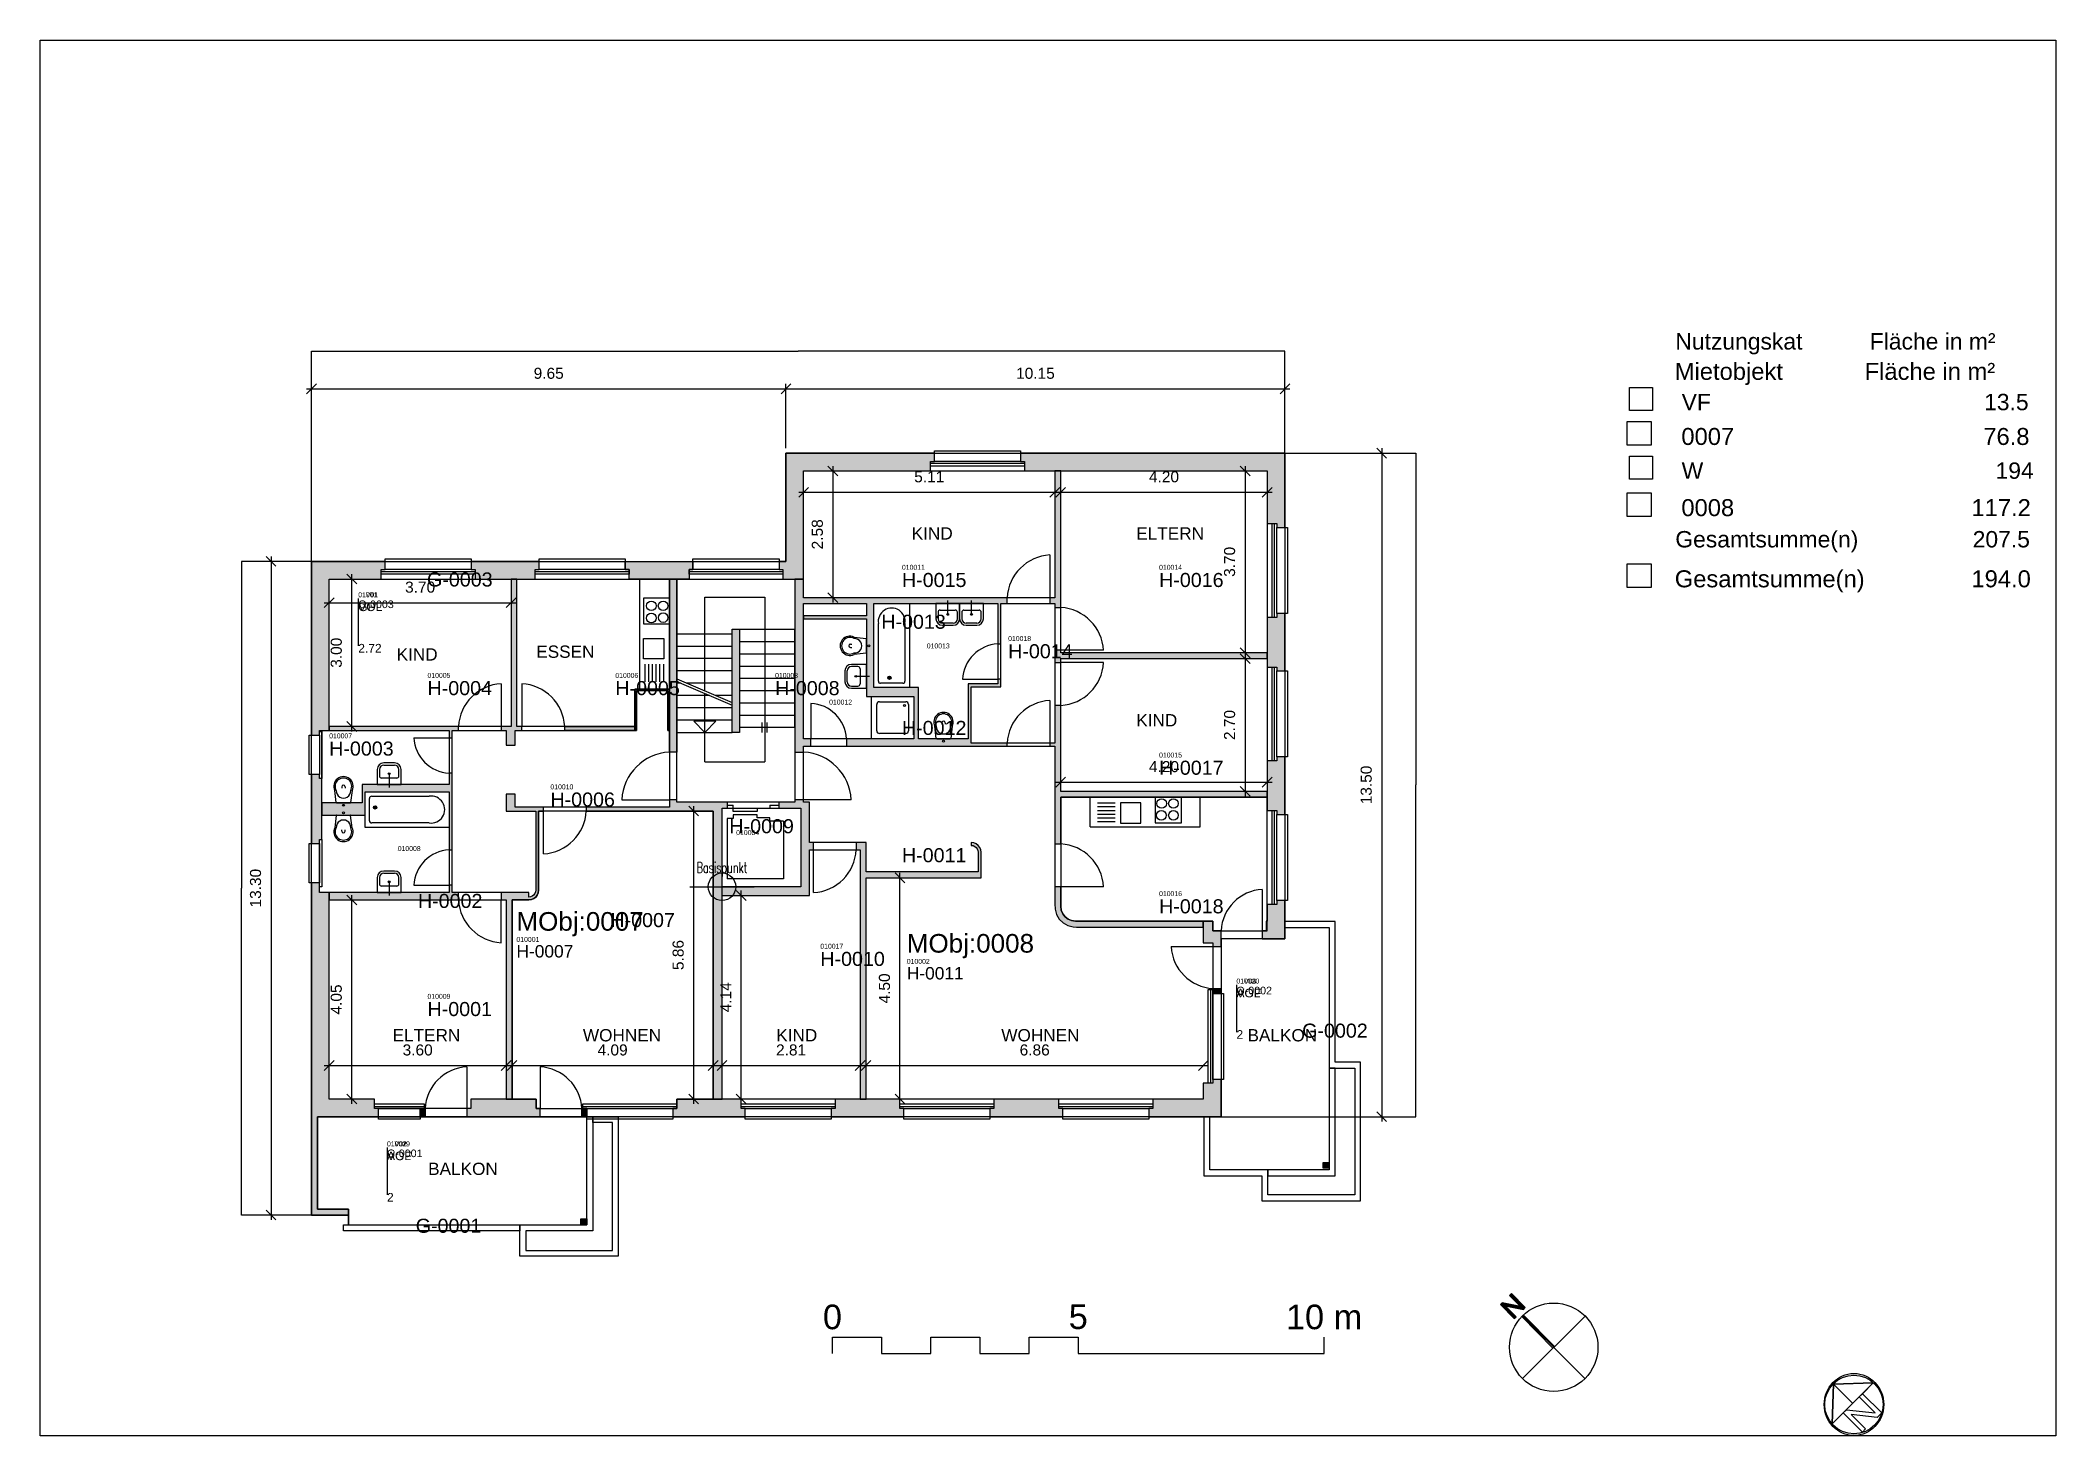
# Model space of a CAD drawing. Header units: centimetres. Extents: x -1387 to 2713, y -1117 to 1722.
import ezdxf
from ezdxf.enums import TextEntityAlignment as Align

# ---------------------------------------------------------------- set-up
doc = ezdxf.new("R2010")
doc.units = ezdxf.units.CM
doc.header["$MEASUREMENT"] = 0
doc.layers.get('0').update_dxf_attribs({"linetype": 'CONTINUOUS'})
doc.layers.get('Defpoints').update_dxf_attribs({"linetype": 'CONTINUOUS'})
for name, color, linetype in [('0_LEGENDE_MIETER', 7, 'CONTINUOUS'), ('0_LEGENDE_NUTZUNGSKATEGORIE', 7, 'CONTINUOUS'), ('0_MASSSTAB', 7, 'CONTINUOUS'), ('0_NORDPFEIL', 7, 'CONTINUOUS'), ('0_PLANRAND', 7, 'CONTINUOUS'), ('0_REFERENZPUNKT', 1, 'CONTINUOUS'), ('0_SCHRAFFUR_AUSSEN', 7, 'CONTINUOUS'), ('0_SCHRAFFUR_INNEN', 7, 'CONTINUOUS'), ('AGF_STEMPEL', 7, 'CONTINUOUS'), ('AGNR', 7, 'CONTINUOUS'), ('B_RO_TEXT_2', 7, 'CONTINUOUS'), ('BGF_STEMPEL', 7, 'CONTINUOUS'), ('E03_BALKONE', 5, 'CONTINUOUS'), ('E04_TREPPEN_UND_RAMPEN', 1, 'CONTINUOUS'), ('E40_BEMASSUNGEN_AUSSEN', 3, 'CONTINUOUS'), ('E41_AUSSENWAENDE_TRAGEND', 6, 'CONTINUOUS'), ('E51_FENSTER', 3, 'CONTINUOUS'), ('E60_BEMASSUNGEN_INNEN', 31, 'CONTINUOUS'), ('E61_INNENWAENDE_TRAGEND', 251, 'CONTINUOUS'), ('GNR', 7, 'CONTINUOUS'), ('I61_AUFZUEGE', 240, 'CONTINUOUS'), ('M0_ALLGEMEINES', 7, 'CONTINUOUS'), ('M16_INNENTUEREN', 102, 'CONTINUOUS'), ('M72_KUECHEN', 13, 'CONTINUOUS'), ('P51_SANITAER', 40, 'CONTINUOUS'), ('RAHMEN', 7, 'CONTINUOUS'), ('RNR', 7, 'CONTINUOUS'), ('Z20_BEMASSUNG_FM', 7, 'CONTINUOUS'), ('Z21_AGF-POLYGONE', 232, 'CONTINUOUS'), ('Z21_GF-POLYGONE', 232, 'CONTINUOUS'), ('Z22_ANF-POLYGONE', 141, 'CONTINUOUS'), ('Z22_NGF-POLYGONE', 141, 'CONTINUOUS'), ('Z29_ATTRIBUTE', 7, 'CONTINUOUS'), ('Z29_ATTRIBUTE-SYS', 7, 'CONTINUOUS'), ('Z29_STEMPEL', 7, 'CONTINUOUS')]:
    doc.layers.add(name, color=color, linetype=linetype)
doc.layers.add('Aperture_Nordpfeil', color=7, linetype='CONTINUOUS', plot=False)
doc.layers.add('Z23_VOL-POLYGONE', color=182, linetype='CONTINUOUS', plot=False)
doc.styles.add('ARIAL', font='ARIAL')
doc.styles.add('SIMP065', font='SIMPLEX', dxfattribs={"width": 0.65})
doc.dimstyles.new('PKUBS', dxfattribs={"dimscale": 10, "dimtxt": 2.25, "dimasz": 2, "dimexe": 1, "dimexo": 1, "dimgap": 2, "dimtad": 1, "dimlfac": 0.01, "dimzin": 0, "dimdsep": 46, "dimtxsty": 'ARIAL', "dimblk1": 'OBLIQUE', "dimblk2": 'OBLIQUE', "dimsah": 1, "dimcen": 0.09, "dimdle": 1, "dimclrd": 256, "dimclre": 256, "dimclrt": 256, "dimadec": 0, "dimazin": 0, "dimtfac": 1, "dimtix": 1, "dimtofl": 0, "dimtmove": 0, "dimatfit": 3, "dimldrblk": 'OBLIQUE', "dimfxl": 1, "dimtolj": 1, "dimtzin": 0, "dimlwd": -1, "dimlwe": -1, "dimarcsym": 0})
doc.dimstyles.get("Standard").update_dxf_attribs({"dimtxt": 0.18, "dimasz": 0.18, "dimexe": 0.18, "dimexo": 0.0625, "dimgap": 0.09, "dimtad": 0, "dimtih": 1, "dimtoh": 1, "dimdec": 4, "dimzin": 0, "dimdsep": 46, "dimtxsty": 'Standard', "dimcen": 0.09, "dimadec": 0, "dimazin": 0, "dimtfac": 1, "dimtdec": 4, "dimtofl": 0, "dimtmove": 0, "dimatfit": 3, "dimfxl": 1, "dimtolj": 1, "dimtzin": 0, "dimarcsym": 0})

msp = doc.modelspace()

# ---------------------------------------------------------------- texts
at = {"layer": '0_LEGENDE_MIETER', "style": 'ARIAL'}
for s, height, p in [('Mietobjekt', 34.555539, (1937.92033, 1031.30788)), ('Fläche in m²', 34.5555385, (2324.11273, 1031.30788)), (' 0007       ', 34.5555385, (1937.92033, 898.84967)), ('76.8', 34.555539, (2565.48304, 898.84967)), (' 0008       ', 34.5555385, (1937.92033, 754.02767)), ('117.2', 34.555539, (2541.34584, 754.02767)), ('Gesamtsumme(n)', 34.5555385, (1937.92033, 609.20557)), ('194.0', 34.555539, (2541.34584, 609.20557))]:
    msp.add_text(s, height=height, dxfattribs=at).set_placement(p)
at = {"layer": '0_LEGENDE_NUTZUNGSKATEGORIE', "style": 'ARIAL'}
for s, height, p in [('Nutzungskat', 33.3038255, (1939.02943, 1093.03338)), ('Fläche in m²', 33.3038255, (2334.49543, 1093.03338)), (' VF          ', 33.3038255, (1939.02943, 969.52627)), ('13.5', 33.303825, (2567.12224, 969.52627)), (' W           ', 33.3038255, (1939.02943, 829.94997)), ('194', 33.303825, (2590.38474, 829.94997)), ('Gesamtsumme(n)', 33.3038255, (1939.02943, 690.37387)), ('207.5', 33.303825, (2543.85944, 690.37387))]:
    msp.add_text(s, height=height, dxfattribs=at).set_placement(p)
at = {"layer": 'AGF_STEMPEL', "style": 'ARIAL'}
for s, p in [('G-0002', (1046.39002, -219.03165)), ('G-0001', (-681.39544, -550.29954))]:
    msp.add_text(s, height=15.501606, dxfattribs=at).set_placement(p)
at = {"layer": 'AGNR', "style": 'ARIAL'}
for s, p in [('G-0002', (1180.00172, -307.21107)), ('G-0001', (-623.00199, -704.21188))]:
    msp.add_text(s, height=28.632813, dxfattribs=at).set_placement(p)
at = {"layer": 'B_RO_TEXT_2', "style": 'ARIAL'}
for s, height, p in [('MObj:0007', 37.878993, (-418.09251, -89.51763)), ('H-0007', 25.25266, (-418.09251, -144.10537)), ('MObj:0008', 37.878993, (375.86651, -134.13267)), ('H-0011', 25.25266, (375.86651, -188.72041))]:
    msp.add_text(s, height=height, dxfattribs=at).set_placement(p)
at = {"layer": 'BGF_STEMPEL', "style": 'ARIAL'}
msp.add_text('G-0003', height=15.501606, dxfattribs=at).set_placement((-739.85432, 566.91577))
at = {"layer": 'GNR', "style": 'ARIAL'}
msp.add_text('G-0003', height=28.632813, dxfattribs=at).set_placement((-600.00187, 610.79067))
at = {"layer": 'M0_ALLGEMEINES', "style": 'ARIAL'}
for s, p in [('KIND', (385.84311, 706.37977)), ('ELTERN', (842.62501, 706.37977)), ('KIND', (-661.85504, 460.16027)), ('ESSEN', (-377.81191, 465.74127)), ('KIND', (842.62501, 326.18806)), ('ELTERN', (-670.0272, -314.70643)), ('WOHNEN', (-282.9239, -314.70643)), ('KIND', (110.3239, -314.70643)), ('WOHNEN', (568.08881, -314.70643)), ('BALKON', (1068.86542, -314.70643)), ('BALKON', (-597.70418, -586.52567))]:
    msp.add_text(s, height=25.00005, dxfattribs=at).set_placement(p)
at = {"layer": 'RNR', "style": 'ARIAL'}
for s, p in [('H-0015', (366.00041, 609.79137)), ('H-0016', (889.00161, 609.79077)), ('H-0013', (324.0004, 524.79037)), ('H-0014', (582.00111, 464.79037)), ('H-0004', (-599.00178, 389.79027)), ('H-0005', (-217.0008, 389.79027)), ('H-0008', (107.9995, 389.79027)), ('H-0012', (366.00041, 308.79026)), ('H-0003', (-799.00183, 266.78976)), ('H-0017', (889.00161, 227.79016)), ('H-0006', (-349.00101, 163.04376)), ('H-0009', (15, 108.78946)), ('H-0011', (366.00041, 49.78976)), ('H-0002', (-618.50179, -43.21053)), ('H-0018', (889.00161, -54.2105)), ('H-0007', (-227.0008, -82.21047)), ('H-0010', (200, -161.21069)), ('H-0001', (-599.00178, -263.2108))]:
    msp.add_text(s, height=28.632813, dxfattribs=at).set_placement(p)

# ---------------------------------------------------------------- blocks, each defined once
blk = doc.blocks.new('_Oblique')
at = {"linetype": 'ByBlock', "lineweight": -2}
blk.add_line((-0.5, -0.5), (0.5, 0.5), dxfattribs=at)
blk = doc.blocks.new('*D2')
at = {"layer": 'Defpoints', "color": 0, "transparency": 16777216}
for p in [(-753, -27), (-753, -27), (-753, -432)]:
    blk.add_point(p, dxfattribs=at)
at = {"layer": 'E60_BEMASSUNGEN_INNEN', "transparency": 16777216}
blk.add_line((-753, -442), (-753, -17), dxfattribs=at)
at = {"layer": 'E60_BEMASSUNGEN_INNEN', "transparency": 16777216, "xscale": 20.00000029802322, "yscale": 20.00000029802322, "zscale": 20.00000029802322}
for p, rotation in [((-753, -27), 90), ((-753, -432), 270)]:
    blk.add_blockref('_Oblique', p, dxfattribs=dict(at, rotation=rotation))
at = {"layer": 'E60_BEMASSUNGEN_INNEN', "transparency": 16777216, "insert": (-784.5, -229.5), "char_height": 22.5, "attachment_point": 5, "rotation": 90, "style": 'ARIAL'}
blk.add_mtext('\\A1;4.05', dxfattribs=at)
blk = doc.blocks.new('*D3')
at = {"layer": 'Defpoints', "color": 0, "transparency": 16777216}
for p in [(-753, 626), (-753, 626), (-753, 326)]:
    blk.add_point(p, dxfattribs=at)
at = {"layer": 'E60_BEMASSUNGEN_INNEN', "transparency": 16777216}
blk.add_line((-753, 316), (-753, 636), dxfattribs=at)
at = {"layer": 'E60_BEMASSUNGEN_INNEN', "transparency": 16777216, "xscale": 20.00000029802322, "yscale": 20.00000029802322, "zscale": 20.00000029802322}
for p, rotation in [((-753, 626), 90), ((-753, 326), 270)]:
    blk.add_blockref('_Oblique', p, dxfattribs=dict(at, rotation=rotation))
at = {"layer": 'E60_BEMASSUNGEN_INNEN', "transparency": 16777216, "insert": (-784.5, 476), "char_height": 22.5, "attachment_point": 5, "rotation": 90, "style": 'ARIAL'}
blk.add_mtext('\\A1;3.00', dxfattribs=at)
blk = doc.blocks.new('*D4')
at = {"layer": 'Defpoints', "color": 0, "transparency": 16777216}
for p in [(-57.6, 154), (-57.6, 154), (-57.6, -432)]:
    blk.add_point(p, dxfattribs=at)
at = {"layer": 'E60_BEMASSUNGEN_INNEN', "transparency": 16777216}
blk.add_line((-57.6, -442), (-57.6, 164), dxfattribs=at)
at = {"layer": 'E60_BEMASSUNGEN_INNEN', "transparency": 16777216, "xscale": 20.00000029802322, "yscale": 20.00000029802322, "zscale": 20.00000029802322}
for p, rotation in [((-57.6, 154), 90), ((-57.6, -432), 270)]:
    blk.add_blockref('_Oblique', p, dxfattribs=dict(at, rotation=rotation))
at = {"layer": 'E60_BEMASSUNGEN_INNEN', "transparency": 16777216, "insert": (-89.1, -139), "char_height": 22.5, "attachment_point": 5, "rotation": 90, "style": 'ARIAL'}
blk.add_mtext('\\A1;5.86', dxfattribs=at)
blk = doc.blocks.new('*D5')
at = {"layer": 'Defpoints', "color": 0, "transparency": 16777216}
for p in [(39, -18), (39, -18), (39, -432)]:
    blk.add_point(p, dxfattribs=at)
at = {"layer": 'E60_BEMASSUNGEN_INNEN', "transparency": 16777216}
blk.add_line((39, -442), (39, -8), dxfattribs=at)
at = {"layer": 'E60_BEMASSUNGEN_INNEN', "transparency": 16777216, "xscale": 20.00000029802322, "yscale": 20.00000029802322, "zscale": 20.00000029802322}
for p, rotation in [((39, -18), 90), ((39, -432), 270)]:
    blk.add_blockref('_Oblique', p, dxfattribs=dict(at, rotation=rotation))
at = {"layer": 'E60_BEMASSUNGEN_INNEN', "transparency": 16777216, "insert": (7.7, -225), "char_height": 22.5, "attachment_point": 5, "rotation": 90, "style": 'ARIAL'}
blk.add_mtext('\\A1;4.14', dxfattribs=at)
blk = doc.blocks.new('*D6')
at = {"layer": 'Defpoints', "color": 0, "transparency": 16777216}
for p in [(362, 18), (362, 18), (362, -432)]:
    blk.add_point(p, dxfattribs=at)
at = {"layer": 'E60_BEMASSUNGEN_INNEN', "transparency": 16777216}
blk.add_line((362, -442), (362, 28), dxfattribs=at)
at = {"layer": 'E60_BEMASSUNGEN_INNEN', "transparency": 16777216, "xscale": 20.00000029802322, "yscale": 20.00000029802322, "zscale": 20.00000029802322}
for p, rotation in [((362, 18), 90), ((362, -432), 270)]:
    blk.add_blockref('_Oblique', p, dxfattribs=dict(at, rotation=rotation))
at = {"layer": 'E60_BEMASSUNGEN_INNEN', "transparency": 16777216, "insert": (330.5, -207), "char_height": 22.5, "attachment_point": 5, "rotation": 90, "style": 'ARIAL'}
blk.add_mtext('\\A1;4.50', dxfattribs=at)
blk = doc.blocks.new('*D7')
at = {"layer": 'Defpoints', "color": 0, "transparency": 16777216}
for p in [(1064, 846), (1064, 476), (1064, 476)]:
    blk.add_point(p, dxfattribs=at)
at = {"layer": 'E60_BEMASSUNGEN_INNEN', "transparency": 16777216}
blk.add_line((1064, 856), (1064, 466), dxfattribs=at)
at = {"layer": 'E60_BEMASSUNGEN_INNEN', "transparency": 16777216, "xscale": 20.00000029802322, "yscale": 20.00000029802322, "zscale": 20.00000029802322}
for p, rotation in [((1064, 846), 90), ((1064, 476), 270)]:
    blk.add_blockref('_Oblique', p, dxfattribs=dict(at, rotation=rotation))
at = {"layer": 'E60_BEMASSUNGEN_INNEN', "transparency": 16777216, "insert": (1032.5, 661), "char_height": 22.5, "attachment_point": 5, "rotation": 90, "style": 'ARIAL'}
blk.add_mtext('\\A1;3.70', dxfattribs=at)
blk = doc.blocks.new('*D8')
at = {"layer": 'Defpoints', "color": 0, "transparency": 16777216}
for p in [(1064, 464), (1064, 194), (1064, 194)]:
    blk.add_point(p, dxfattribs=at)
at = {"layer": 'E60_BEMASSUNGEN_INNEN', "transparency": 16777216}
blk.add_line((1064, 474), (1064, 184), dxfattribs=at)
at = {"layer": 'E60_BEMASSUNGEN_INNEN', "transparency": 16777216, "xscale": 20.00000029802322, "yscale": 20.00000029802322, "zscale": 20.00000029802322}
for p, rotation in [((1064, 464), 90), ((1064, 194), 270)]:
    blk.add_blockref('_Oblique', p, dxfattribs=dict(at, rotation=rotation))
at = {"layer": 'E60_BEMASSUNGEN_INNEN', "transparency": 16777216, "insert": (1032.5, 329), "char_height": 22.5, "attachment_point": 5, "rotation": 90, "style": 'ARIAL'}
blk.add_mtext('\\A1;2.70', dxfattribs=at)
blk = doc.blocks.new('*D9')
at = {"layer": 'Defpoints', "color": 0, "transparency": 16777216}
for p in [(225.5, 846), (225.5, 588), (225.5, 588)]:
    blk.add_point(p, dxfattribs=at)
at = {"layer": 'E60_BEMASSUNGEN_INNEN', "transparency": 16777216}
blk.add_line((225.5, 856), (225.5, 578), dxfattribs=at)
at = {"layer": 'E60_BEMASSUNGEN_INNEN', "transparency": 16777216, "xscale": 20.00000029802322, "yscale": 20.00000029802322, "zscale": 20.00000029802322}
for p, rotation in [((225.5, 846), 90), ((225.5, 588), 270)]:
    blk.add_blockref('_Oblique', p, dxfattribs=dict(at, rotation=rotation))
at = {"layer": 'E60_BEMASSUNGEN_INNEN', "transparency": 16777216, "insert": (194, 717), "char_height": 22.5, "attachment_point": 5, "rotation": 90, "style": 'ARIAL'}
blk.add_mtext('\\A1;2.58', dxfattribs=at)
blk = doc.blocks.new('*D10')
at = {"layer": 'Defpoints', "color": 0, "transparency": 16777216}
for p in [(166, 802.6), (677, 802.6), (677, 802.6)]:
    blk.add_point(p, dxfattribs=at)
at = {"layer": 'E60_BEMASSUNGEN_INNEN', "transparency": 16777216}
blk.add_line((156, 802.6), (687, 802.6), dxfattribs=at)
at = {"layer": 'E60_BEMASSUNGEN_INNEN', "transparency": 16777216, "xscale": 20.00000029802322, "yscale": 20.00000029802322, "zscale": 20.00000029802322, "rotation": 180}
blk.add_blockref('_Oblique', (166, 802.6), dxfattribs=at)
at = {"layer": 'E60_BEMASSUNGEN_INNEN', "transparency": 16777216, "xscale": 20.00000029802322, "yscale": 20.00000029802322, "zscale": 20.00000029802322}
blk.add_blockref('_Oblique', (677, 802.6), dxfattribs=at)
at = {"layer": 'E60_BEMASSUNGEN_INNEN', "transparency": 16777216, "insert": (421.5, 834), "char_height": 22.5, "attachment_point": 5, "style": 'ARIAL'}
blk.add_mtext('\\A1;5.11', dxfattribs=at)
blk = doc.blocks.new('*D11')
at = {"layer": 'Defpoints', "color": 0, "transparency": 16777216}
for p in [(689, 802.6), (1109, 802.6), (1109, 802.6)]:
    blk.add_point(p, dxfattribs=at)
at = {"layer": 'E60_BEMASSUNGEN_INNEN', "transparency": 16777216}
blk.add_line((679, 802.6), (1119, 802.6), dxfattribs=at)
at = {"layer": 'E60_BEMASSUNGEN_INNEN', "transparency": 16777216, "xscale": 20.00000029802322, "yscale": 20.00000029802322, "zscale": 20.00000029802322, "rotation": 180}
blk.add_blockref('_Oblique', (689, 802.6), dxfattribs=at)
at = {"layer": 'E60_BEMASSUNGEN_INNEN', "transparency": 16777216, "xscale": 20.00000029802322, "yscale": 20.00000029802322, "zscale": 20.00000029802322}
blk.add_blockref('_Oblique', (1109, 802.6), dxfattribs=at)
at = {"layer": 'E60_BEMASSUNGEN_INNEN', "transparency": 16777216, "insert": (899, 834), "char_height": 22.5, "attachment_point": 5, "style": 'ARIAL'}
blk.add_mtext('\\A1;4.20', dxfattribs=at)
blk = doc.blocks.new('*D12')
at = {"layer": 'Defpoints', "color": 0, "transparency": 16777216}
for p in [(-799, 577.9), (-429, 577.9), (-429, 577.9)]:
    blk.add_point(p, dxfattribs=at)
at = {"layer": 'E60_BEMASSUNGEN_INNEN', "transparency": 16777216}
blk.add_line((-809, 577.9), (-419, 577.9), dxfattribs=at)
at = {"layer": 'E60_BEMASSUNGEN_INNEN', "transparency": 16777216, "xscale": 20.00000029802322, "yscale": 20.00000029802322, "zscale": 20.00000029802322, "rotation": 180}
blk.add_blockref('_Oblique', (-799, 577.9), dxfattribs=at)
at = {"layer": 'E60_BEMASSUNGEN_INNEN', "transparency": 16777216, "xscale": 20.00000029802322, "yscale": 20.00000029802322, "zscale": 20.00000029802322}
blk.add_blockref('_Oblique', (-429, 577.9), dxfattribs=at)
at = {"layer": 'E60_BEMASSUNGEN_INNEN', "transparency": 16777216, "insert": (-614, 609.4), "char_height": 22.5, "attachment_point": 5, "style": 'ARIAL'}
blk.add_mtext('\\A1;3.70', dxfattribs=at)
blk = doc.blocks.new('*D13')
at = {"layer": 'Defpoints', "color": 0, "transparency": 16777216}
for p in [(-799, -363.8), (-439, -363.8), (-439, -363.8)]:
    blk.add_point(p, dxfattribs=at)
at = {"layer": 'E60_BEMASSUNGEN_INNEN', "transparency": 16777216}
blk.add_line((-809, -363.8), (-429, -363.8), dxfattribs=at)
at = {"layer": 'E60_BEMASSUNGEN_INNEN', "transparency": 16777216, "xscale": 20.00000029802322, "yscale": 20.00000029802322, "zscale": 20.00000029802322, "rotation": 180}
blk.add_blockref('_Oblique', (-799, -363.8), dxfattribs=at)
at = {"layer": 'E60_BEMASSUNGEN_INNEN', "transparency": 16777216, "xscale": 20.00000029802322, "yscale": 20.00000029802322, "zscale": 20.00000029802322}
blk.add_blockref('_Oblique', (-439, -363.8), dxfattribs=at)
at = {"layer": 'E60_BEMASSUNGEN_INNEN', "transparency": 16777216, "insert": (-619, -332.3), "char_height": 22.5, "attachment_point": 5, "style": 'ARIAL'}
blk.add_mtext('\\A1;3.60', dxfattribs=at)
blk = doc.blocks.new('*D14')
at = {"layer": 'Defpoints', "color": 0, "transparency": 16777216}
for p in [(-427, -363.8), (-18, -363.8), (-18, -363.8)]:
    blk.add_point(p, dxfattribs=at)
at = {"layer": 'E60_BEMASSUNGEN_INNEN', "transparency": 16777216}
blk.add_line((-437, -363.8), (-8, -363.8), dxfattribs=at)
at = {"layer": 'E60_BEMASSUNGEN_INNEN', "transparency": 16777216, "xscale": 20.00000029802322, "yscale": 20.00000029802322, "zscale": 20.00000029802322, "rotation": 180}
blk.add_blockref('_Oblique', (-427, -363.8), dxfattribs=at)
at = {"layer": 'E60_BEMASSUNGEN_INNEN', "transparency": 16777216, "xscale": 20.00000029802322, "yscale": 20.00000029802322, "zscale": 20.00000029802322}
blk.add_blockref('_Oblique', (-18, -363.8), dxfattribs=at)
at = {"layer": 'E60_BEMASSUNGEN_INNEN', "transparency": 16777216, "insert": (-222.5, -332.3), "char_height": 22.5, "attachment_point": 5, "style": 'ARIAL'}
blk.add_mtext('\\A1;4.09', dxfattribs=at)
blk = doc.blocks.new('*D15')
at = {"layer": 'Defpoints', "color": 0, "transparency": 16777216}
for p in [(0, -363.8), (281, -363.8), (281, -363.8)]:
    blk.add_point(p, dxfattribs=at)
at = {"layer": 'E60_BEMASSUNGEN_INNEN', "transparency": 16777216}
blk.add_line((-10, -363.8), (291, -363.8), dxfattribs=at)
at = {"layer": 'E60_BEMASSUNGEN_INNEN', "transparency": 16777216, "xscale": 20.00000029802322, "yscale": 20.00000029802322, "zscale": 20.00000029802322, "rotation": 180}
blk.add_blockref('_Oblique', (0, -363.8), dxfattribs=at)
at = {"layer": 'E60_BEMASSUNGEN_INNEN', "transparency": 16777216, "xscale": 20.00000029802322, "yscale": 20.00000029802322, "zscale": 20.00000029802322}
blk.add_blockref('_Oblique', (281, -363.8), dxfattribs=at)
at = {"layer": 'E60_BEMASSUNGEN_INNEN', "transparency": 16777216, "insert": (140.5, -332.3), "char_height": 22.5, "attachment_point": 5, "style": 'ARIAL'}
blk.add_mtext('\\A1;2.81', dxfattribs=at)
blk = doc.blocks.new('*D16')
at = {"layer": 'Defpoints', "color": 0, "transparency": 16777216}
for p in [(293, -363.8), (979, -363.8), (979, -363.8)]:
    blk.add_point(p, dxfattribs=at)
at = {"layer": 'E60_BEMASSUNGEN_INNEN', "transparency": 16777216}
blk.add_line((283, -363.8), (989, -363.8), dxfattribs=at)
at = {"layer": 'E60_BEMASSUNGEN_INNEN', "transparency": 16777216, "xscale": 20.00000029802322, "yscale": 20.00000029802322, "zscale": 20.00000029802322, "rotation": 180}
blk.add_blockref('_Oblique', (293, -363.8), dxfattribs=at)
at = {"layer": 'E60_BEMASSUNGEN_INNEN', "transparency": 16777216, "xscale": 20.00000029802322, "yscale": 20.00000029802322, "zscale": 20.00000029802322}
blk.add_blockref('_Oblique', (979, -363.8), dxfattribs=at)
at = {"layer": 'E60_BEMASSUNGEN_INNEN', "transparency": 16777216, "insert": (636, -332.3), "char_height": 22.5, "attachment_point": 5, "style": 'ARIAL'}
blk.add_mtext('\\A1;6.86', dxfattribs=at)
blk = doc.blocks.new('*D17')
at = {"layer": 'Defpoints', "color": 0, "transparency": 16777216}
for p in [(689, 212.8), (1109, 212.8), (1109, 212.8)]:
    blk.add_point(p, dxfattribs=at)
at = {"layer": 'E60_BEMASSUNGEN_INNEN', "transparency": 16777216}
blk.add_line((679, 212.8), (1119, 212.8), dxfattribs=at)
at = {"layer": 'E60_BEMASSUNGEN_INNEN', "transparency": 16777216, "xscale": 20.00000029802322, "yscale": 20.00000029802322, "zscale": 20.00000029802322, "rotation": 180}
blk.add_blockref('_Oblique', (689, 212.8), dxfattribs=at)
at = {"layer": 'E60_BEMASSUNGEN_INNEN', "transparency": 16777216, "xscale": 20.00000029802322, "yscale": 20.00000029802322, "zscale": 20.00000029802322}
blk.add_blockref('_Oblique', (1109, 212.8), dxfattribs=at)
at = {"layer": 'E60_BEMASSUNGEN_INNEN', "transparency": 16777216, "insert": (899, 244.2), "char_height": 22.5, "attachment_point": 5, "style": 'ARIAL'}
blk.add_mtext('\\A1;4.20', dxfattribs=at)
blk = doc.blocks.new('*D18')
at = {"layer": 'Defpoints', "color": 0, "transparency": 16777216}
for p in [(1145, 1089.7), (1145, 882), (-835, 662)]:
    blk.add_point(p, dxfattribs=at)
at = {"layer": 'Z20_BEMASSUNG_FM', "color": 0, "lineweight": -2}
for p, q in [((-835, 662), (-835, 1089.7)), ((-835, 1089.7), (154.9, 1089.7)), ((1145, 1089.7), (155.1, 1089.7)), ((1145, 882), (1145, 1089.7))]:
    blk.add_line(p, q, dxfattribs=at)
at = {"layer": 'Z20_BEMASSUNG_FM', "color": 0}
for points in [[(-835, 1089.7), (-835, 1089.7), (-835, 1089.7)], [(1145, 1089.7), (1145, 1089.7), (1145, 1089.7)]]:
    blk.add_solid(points, dxfattribs=at)
at = {"layer": 'Z20_BEMASSUNG_FM', "color": 0, "insert": (155, 1089.7), "char_height": 0.018, "attachment_point": 5}
blk.add_mtext('\\A1;19.8000', dxfattribs=at)
blk = doc.blocks.new('*D19')
at = {"layer": 'Defpoints', "color": 0, "transparency": 16777216}
for p in [(1145, 882), (1015, -468), (1341.9, -468)]:
    blk.add_point(p, dxfattribs=at)
at = {"layer": 'E40_BEMASSUNGEN_AUSSEN', "transparency": 16777216}
for p, q in [((1155, 882), (1351.9, 882)), ((1341.9, 892), (1341.9, -478)), ((1025, -468), (1351.9, -468))]:
    blk.add_line(p, q, dxfattribs=at)
at = {"layer": 'E40_BEMASSUNGEN_AUSSEN', "transparency": 16777216, "xscale": 20.00000029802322, "yscale": 20.00000029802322, "zscale": 20.00000029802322}
for p, rotation in [((1341.9, 882), 90), ((1341.9, -468), 270)]:
    blk.add_blockref('_Oblique', p, dxfattribs=dict(at, rotation=rotation))
at = {"layer": 'E40_BEMASSUNGEN_AUSSEN', "transparency": 16777216, "insert": (1310.4, 207), "char_height": 22.5, "attachment_point": 5, "rotation": 90, "style": 'ARIAL'}
blk.add_mtext('\\A1;13.50', dxfattribs=at)
blk = doc.blocks.new('*D20')
at = {"layer": 'Defpoints', "color": 0, "transparency": 16777216}
for p in [(1145, 882), (1015, -468), (1411.4, -468)]:
    blk.add_point(p, dxfattribs=at)
at = {"layer": 'Z20_BEMASSUNG_FM', "color": 0, "lineweight": -2}
for p, q in [((1145, 882), (1411.4, 882)), ((1411.4, 882), (1411.4, 207)), ((1411.4, -468), (1411.4, 207)), ((1015, -468), (1411.4, -468))]:
    blk.add_line(p, q, dxfattribs=at)
at = {"layer": 'Z20_BEMASSUNG_FM', "color": 0}
for points in [[(1411.4, 882), (1411.4, 882), (1411.4, 882)], [(1411.4, -468), (1411.4, -468), (1411.4, -468)]]:
    blk.add_solid(points, dxfattribs=at)
at = {"layer": 'Z20_BEMASSUNG_FM', "color": 0, "insert": (1411.4, 207), "char_height": 0.018, "attachment_point": 5}
blk.add_mtext('\\A1;13.5000', dxfattribs=at)
blk = doc.blocks.new('*D21')
at = {"layer": 'Defpoints', "color": 0, "transparency": 16777216}
for p in [(-835, 662), (-917.2, -668), (-835, -668)]:
    blk.add_point(p, dxfattribs=at)
at = {"layer": 'E40_BEMASSUNGEN_AUSSEN', "transparency": 16777216}
for p, q in [((-845, 662), (-927.2, 662)), ((-917.2, 672), (-917.2, -678)), ((-845, -668), (-927.2, -668))]:
    blk.add_line(p, q, dxfattribs=at)
at = {"layer": 'E40_BEMASSUNGEN_AUSSEN', "transparency": 16777216, "xscale": 20.00000029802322, "yscale": 20.00000029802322, "zscale": 20.00000029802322}
for p, rotation in [((-917.2, 662), 90), ((-917.2, -668), 270)]:
    blk.add_blockref('_Oblique', p, dxfattribs=dict(at, rotation=rotation))
at = {"layer": 'E40_BEMASSUNGEN_AUSSEN', "transparency": 16777216, "insert": (-948.7, -3), "char_height": 22.5, "attachment_point": 5, "rotation": 90, "style": 'ARIAL'}
blk.add_mtext('\\A1;13.30', dxfattribs=at)
blk = doc.blocks.new('*D22')
at = {"layer": 'Defpoints', "color": 0, "transparency": 16777216}
for p in [(-835, 662), (-977.6, -668), (-835, -668)]:
    blk.add_point(p, dxfattribs=at)
at = {"layer": 'Z20_BEMASSUNG_FM', "color": 0, "lineweight": -2}
for p, q in [((-835, 662), (-977.6, 662)), ((-977.6, 662), (-977.6, -3)), ((-977.6, -668), (-977.6, -3)), ((-835, -668), (-977.6, -668))]:
    blk.add_line(p, q, dxfattribs=at)
at = {"layer": 'Z20_BEMASSUNG_FM', "color": 0}
for points in [[(-977.6, 662), (-977.6, 662), (-977.6, 662)], [(-977.6, -668), (-977.6, -668), (-977.6, -668)]]:
    blk.add_solid(points, dxfattribs=at)
at = {"layer": 'Z20_BEMASSUNG_FM', "color": 0, "insert": (-977.6, -3), "char_height": 0.018, "attachment_point": 5}
blk.add_mtext('\\A1;13.3000', dxfattribs=at)
blk = doc.blocks.new('*D23')
at = {"layer": 'Defpoints', "color": 0, "transparency": 16777216}
for p in [(130, 1013), (130, 882), (-835, 662)]:
    blk.add_point(p, dxfattribs=at)
at = {"layer": 'E40_BEMASSUNGEN_AUSSEN', "transparency": 16777216}
for p, q in [((-845, 1013), (140, 1013)), ((-835, 672), (-835, 1023)), ((130, 892), (130, 1023))]:
    blk.add_line(p, q, dxfattribs=at)
at = {"layer": 'E40_BEMASSUNGEN_AUSSEN', "transparency": 16777216, "xscale": 20.00000029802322, "yscale": 20.00000029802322, "zscale": 20.00000029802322, "rotation": 180}
blk.add_blockref('_Oblique', (-835, 1013), dxfattribs=at)
at = {"layer": 'E40_BEMASSUNGEN_AUSSEN', "transparency": 16777216, "xscale": 20.00000029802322, "yscale": 20.00000029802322, "zscale": 20.00000029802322}
blk.add_blockref('_Oblique', (130, 1013), dxfattribs=at)
at = {"layer": 'E40_BEMASSUNGEN_AUSSEN', "transparency": 16777216, "insert": (-352.5, 1044.5), "char_height": 22.5, "attachment_point": 5, "style": 'ARIAL'}
blk.add_mtext('\\A1;9.65', dxfattribs=at)
blk = doc.blocks.new('*D24')
at = {"layer": 'Defpoints', "color": 0, "transparency": 16777216}
for p in [(1145, 1013), (130, 882), (1145, 882)]:
    blk.add_point(p, dxfattribs=at)
at = {"layer": 'E40_BEMASSUNGEN_AUSSEN', "transparency": 16777216}
for p, q in [((120, 1013), (1155, 1013)), ((130, 892), (130, 1023)), ((1145, 892), (1145, 1023))]:
    blk.add_line(p, q, dxfattribs=at)
at = {"layer": 'E40_BEMASSUNGEN_AUSSEN', "transparency": 16777216, "xscale": 20.00000029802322, "yscale": 20.00000029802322, "zscale": 20.00000029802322, "rotation": 180}
blk.add_blockref('_Oblique', (130, 1013), dxfattribs=at)
at = {"layer": 'E40_BEMASSUNGEN_AUSSEN', "transparency": 16777216, "xscale": 20.00000029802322, "yscale": 20.00000029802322, "zscale": 20.00000029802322}
blk.add_blockref('_Oblique', (1145, 1013), dxfattribs=at)
at = {"layer": 'E40_BEMASSUNGEN_AUSSEN', "transparency": 16777216, "insert": (637.5, 1044.5), "char_height": 22.5, "attachment_point": 5, "style": 'ARIAL'}
blk.add_mtext('\\A1;10.15', dxfattribs=at)
blk = doc.blocks.new('Nordpfeil_Aperture')
at = {"layer": 'Aperture_Nordpfeil', "color": 250, "linetype": 'Continuous'}
for p, q in [((37537.52, -574.87517), (37509.42, -1386.1387)), ((37537.52, -574.87517), (38346.235, -549.32183)), ((38124.909, -770.65053), (38059.641, -835.91945)), ((38346.235, -549.32183), (38124.909, -770.65053)), ((38124.909, -770.65053), (38516.526, -1162.2657)), ((37509.42, -1386.1387), (37733.295, -1162.2657)), ((37733.295, -1162.2657), (37798.562, -1096.9969)), ((37733.295, -1162.2657), (38124.909, -1553.8809)), ((37798.562, -1096.9969), (38385.985, -1162.2657)), ((38424.888, -1253.7076), (37896.566, -1194.9982)), ((37896.566, -1194.9982), (38190.179, -1488.612)), ((38059.641, -835.91945), (38385.985, -1162.2657)), ((38516.526, -1162.2657), (38424.987, -1253.8063)), ((38124.909, -1553.8809), (38190.179, -1488.612))]:
    blk.add_line(p, q, dxfattribs=at)
blk.add_circle((37953.024, -991.22791), 594.65443, dxfattribs=at)
blk = doc.blocks.new('ZZUNIT_CIRCLE')
at = {"color": 0, "linetype": 'ByBlock'}
blk.add_circle((0, 0), 25.4, dxfattribs=at)
blk = doc.blocks.new('FMStempel')
at = {"layer": 'Z29_STEMPEL'}
blk.add_line((0, 0), (0, 0), dxfattribs=at)
at = {"layer": 'Z29_ATTRIBUTE', "style": 'ARIAL'}
for tag, p, height in [('Nr', (0, 0), 10), ('H', (0, -112.4), 17.5), ('Ha0', (0, -140.6), 17.5)]:
    blk.add_attdef(tag, p, '', height=height, dxfattribs=at)
at = {"layer": 'Z29_ATTRIBUTE-SYS', "style": 'ARIAL', "flags": 1}
for tag, p in [('RoomNumber', (0, -163.7)), ('BoundaryLayer', (0, -181.2)), ('DeductionsLayer', (0, -198.8)), ('Classification', (0, -233.8)), ('BuildingPart', (0, -216.3))]:
    blk.add_attdef(tag, p, '', height=10, dxfattribs=at)
at = {"layer": 'Z29_STEMPEL', "style": 'ARIAL', "flags": 1}
blk.add_attdef('Attribute1', (0, -56.2), '', height=17.5, dxfattribs=at)
at = {"layer": 'Z29_STEMPEL', "style": 'ARIAL'}
for tag, p in [('RoomName', (0, -28.1)), ('Attribute2', (0, -84.3))]:
    blk.add_attdef(tag, p, '', height=17.5, dxfattribs=at)
blk = doc.blocks.new('Massstab')
blk.add_lwpolyline([(-1073.3, -100.3), (-1073.3, -67), (-973.3, -67), (-973.3, -100.3), (-873.3, -100.3), (-873.3, -67), (-773.3, -67), (-773.3, -100.3), (-673.3, -100.3), (-673.3, -67), (-573.3, -67), (-573.3, -100.3), (-73.3, -100.3), (-73.3, -67)])
at = {"layer": '0_MASSSTAB', "style": 'ARIAL'}
for s, p in [('0', (-1073.3, -25.6)), ('10 m', (-73.3, -25.6)), ('5', (-573.3, -25.6))]:
    blk.add_text(s, height=50, dxfattribs=at).set_placement(p, align=Align.MIDDLE)
blk = doc.blocks.new('wblock_Massstab')
at = {"layer": '0_MASSSTAB'}
blk.add_blockref('Massstab', (-1414.8, -562.7), dxfattribs=at)
blk = doc.blocks.new('Nordpfeil')
at = {"layer": '0_NORDPFEIL'}
blk.add_hatch(color=256, dxfattribs=at).paths.add_polyline_path([(15.8, 138), (10.7, 138), (10.7, 106.6), (-10.3, 138), (-15.8, 138), (-15.8, 98), (-10.7, 98), (-10.7, 129.4), (10.3, 98), (15.8, 98)])
for p, q in [((-2.3, 0), (-2.3, 90)), ((0, -90), (0, 90)), ((2.3, 0), (2.3, 90)), ((-90, 0), (90, 0))]:
    blk.add_line(p, q, dxfattribs=at)
blk.add_lwpolyline([(15.8, 138), (10.7, 138), (10.7, 106.6), (-10.3, 138), (-15.8, 138), (-15.8, 98), (-10.7, 98), (-10.7, 129.4), (10.3, 98), (15.8, 98)], close=True, dxfattribs=at)
blk.add_circle((0, 0), 90, dxfattribs=at)
blk = doc.blocks.new('FM Basispunkt')
at = {"layer": '0_REFERENZPUNKT'}
for p, q in [((0, -52.4), (0, 52.4)), ((-65.7, 0), (65.7, 0))]:
    blk.add_line(p, q, dxfattribs=at)
blk.add_circle((0, 0), 27.9, dxfattribs=at)
at = {"layer": '0_REFERENZPUNKT', "style": 'SIMP065', "width": 0.65}
blk.add_text('Basispunkt', height=22, dxfattribs=at).set_placement((0, 27.9), align=Align.CENTER)

# ---------------------------------------------------------------- dimensions: what is measured, and where the dimension line sits
at = {"layer": 'E40_BEMASSUNGEN_AUSSEN'}
for base, p1, p2, picture, middle in [((129.9999, 1012.98668), (-835.00195, 662.00137), (129.9999, 882.00177), '*D23', (-352.50103, 1044.47457)), ((1145.00222, 1012.98668), (129.9999, 882.00177), (1145.00222, 882.00177), '*D24', (637.50106, 1044.47457))]:
    dim = msp.add_linear_dim(base=base, p1=p1, p2=p2, dimstyle='PKUBS', dxfattribs=at)
    dim.commit()
    dim.dimension.update_dxf_attribs({"geometry": picture, "text_midpoint": middle})
for base, p1, p2, picture, middle in [((1341.89162, -468.00095), (1145.00222, 882.00177), (1015.00182, -468.00095), '*D19', (1310.39605, 207.00041)), ((-917.2157, -668.00135), (-835.00195, 662.00137), (-835.00195, -668.00135), '*D21', (-948.71127, -2.99999))]:
    dim = msp.add_linear_dim(base=base, p1=p1, p2=p2, angle=90, dimstyle='PKUBS', dxfattribs=at)
    dim.commit()
    dim.dimension.update_dxf_attribs({"geometry": picture, "text_midpoint": middle})
at = {"layer": 'E60_BEMASSUNGEN_INNEN'}
for base, p1, p2, picture, middle in [((677.00111, 802.55867), (166.0001, 802.55867), (677.00111, 802.55867), '*D10', (421.50061, 834.04656)), ((1109.00182, 802.55867), (689.00121, 802.55867), (1109.00182, 802.55867), '*D11', (899.00151, 834.04656)), ((-429.00111, 577.86057), (-799.00191, 577.86057), (-429.00111, 577.86057), '*D12', (-614.00151, 609.35614)), ((1109.00182, 212.76146), (689.00121, 212.76146), (1109.00182, 212.76146), '*D17', (899.00151, 244.24936)), ((-439.00111, -363.75583), (-799.00191, -363.75583), (-439.00111, -363.75583), '*D13', (-619.00151, -332.26026)), ((-18.0003, -363.75583), (-427.00111, -363.75583), (-18.0003, -363.75583), '*D14', (-222.5007, -332.26793)), ((281.0003, -363.75583), (-0.0003, -363.75583), (281.0003, -363.75583), '*D15', (140.5, -332.26793)), ((979.00171, -363.75583), (293.0004, -363.75583), (979.00171, -363.75583), '*D16', (636.00106, -332.26793))]:
    dim = msp.add_linear_dim(base=base, p1=p1, p2=p2, dimstyle='PKUBS', dxfattribs=at)
    dim.commit()
    dim.dimension.update_dxf_attribs({"geometry": picture, "text_midpoint": middle})
for base, p1, p2, picture, middle in [((225.531, 588.00127), (225.531, 846.00167), (225.531, 588.00127), '*D9', (194.04311, 717.00147)), ((1064.03562, 476.00087), (1064.03562, 846.00167), (1064.03562, 476.00087), '*D7', (1032.54005, 661.00127)), ((-753.00176, 626.00117), (-753.00176, 326.00066), (-753.00176, 626.00117), '*D3', (-784.49733, 476.00092)), ((1064.03562, 194.00036), (1064.03562, 464.00097), (1064.03562, 194.00036), '*D8', (1032.54772, 329.00066)), ((-57.6214, 154.00026), (-57.6214, -432.00087), (-57.6214, 154.00026), '*D4', (-89.10929, -139.0003)), ((362.00051, 18.00002), (362.00051, -432.00087), (362.00051, 18.00002), '*D6', (330.51261, -207.00042)), ((-753.00176, -27.00004), (-753.00176, -432.00087), (-753.00176, -27.00004), '*D2', (-784.48965, -229.50045)), ((38.9999, -18.00003), (38.9999, -432.00087), (38.9999, -18.00003), '*D5', (7.70386, -225.00045))]:
    dim = msp.add_linear_dim(base=base, p1=p1, p2=p2, angle=90, dimstyle='PKUBS', dxfattribs=at)
    dim.commit()
    dim.dimension.update_dxf_attribs({"geometry": picture, "text_midpoint": middle})
at = {"layer": 'Z20_BEMASSUNG_FM'}
dim = msp.add_linear_dim(base=(1145.00222, 1089.65858), p1=(-835.00195, 662.00137), p2=(1145.00222, 882.00177), dimstyle='Standard', override={"dimscale": 0.1, "dimlfac": 0.01}, dxfattribs=at)
dim.commit()
dim.dimension.update_dxf_attribs({"geometry": '*D18', "text_midpoint": (155.00013, 1089.65858)})
for base, p1, p2, picture, middle in [((1411.42642, -468.00095), (1145.00222, 882.00177), (1015.00182, -468.00095), '*D20', (1411.42642, 207.00041)), ((-977.58427, -668.00135), (-835.00195, 662.00137), (-835.00195, -668.00135), '*D22', (-977.58427, -2.99999))]:
    dim = msp.add_linear_dim(base=base, p1=p1, p2=p2, angle=90, dimstyle='Standard', override={"dimscale": 0.1, "dimlfac": 0.01}, dxfattribs=at)
    dim.commit()
    dim.dimension.update_dxf_attribs({"geometry": picture, "text_midpoint": middle})

# ---------------------------------------------------------------- hatches: boundary and pattern name
at = {"layer": '0_SCHRAFFUR_AUSSEN'}
for points in [[(124, 626.00117), (166.0001, 626.00117), (166.0001, 846.00167), (424.00051, 846.00167), (424.00051, 865.50177), (432.00051, 865.50177), (432.00051, 882.00177), (129.9999, 882.00177), (129.9999, 662.00137), (116, 662.00137), (116, 645.50127), (124, 645.50127), (124, 626.00117)], [(1145.00222, 882.00177), (607.00091, 882.00177), (607.00091, 865.50177), (615.00091, 865.50177), (615.00091, 846.00167), (1109.00182, 846.00167), (1109.00182, 739.00147), (1128.50212, 739.00147), (1128.50212, 731.00147), (1145.00222, 731.00147)], [(-799.00191, 626.00117), (-693.00166, 626.00117), (-693.00166, 645.50127), (-685.00166, 645.50127), (-685.00166, 662.00137), (-835.00195, 662.00137), (-835.00195, 308.00066), (-818.50192, 308.00066), (-818.50192, 318.00056), (-799.00191, 318.00056)], [(-372.00101, 662.00137), (-510.0013, 662.00137), (-510.0013, 645.50127), (-502.0013, 645.50127), (-502.0013, 626.00117), (-380.00111, 626.00117), (-380.00111, 645.50127), (-372.00101, 645.50127)], [(-67.0004, 626.00117), (-189.0006, 626.00117), (-189.0006, 645.50127), (-197.0007, 645.50127), (-197.0007, 662.00137), (-59.0004, 662.00137), (-59.0004, 645.50127), (-67.0004, 645.50127)], [(1145.00222, 556.00117), (1128.50212, 556.00117), (1128.50212, 548.00117), (1109.00182, 548.00117), (1109.00182, 447.00087), (1128.50212, 447.00087), (1128.50212, 439.00087), (1145.00222, 439.00087)], [(1145.00222, 264.00056), (1128.50212, 264.00056), (1128.50212, 256.00056), (1109.00182, 256.00056), (1109.00182, 155.00026), (1128.50212, 155.00026), (1128.50212, 147.00026), (1145.00222, 147.00026)], [(-814.00195, 220.00046), (-818.50192, 220.00046), (-818.50192, 228.00046), (-835.00195, 228.00046), (-835.00195, 88.00016), (-818.50192, 88.00016), (-818.50192, 96.00026), (-814.00195, 96.00026)], [(-799.00191, -11.99999), (-818.50192, -11.99999), (-818.50192, 7.99999), (-835.00195, 7.99999), (-835.00195, -668.00135), (-760.00181, -668.00135), (-760.00181, -656.00134), (-823.00196, -656.00134), (-823.00196, -468.00095), (-699.00169, -468.00095), (-699.00169, -451.50092), (-707.00168, -451.50092), (-707.00168, -432.00087), (-799.00191, -432.00087)], [(1145.00222, -28.00006), (1128.50212, -28.00006), (1128.50212, -36.00005), (1109.00182, -36.00005), (1109.00182, -70.00013), (1107.00192, -70.00013), (1107.00192, -89.50022), (1099.00192, -89.50022), (1099.00192, -106.00026), (1145.00222, -106.00026)], [(1015.00182, -89.50022), (998.50171, -89.50022), (998.50171, -70.00013), (979.00171, -70.00013), (979.00171, -114.00025), (998.50171, -114.00025), (998.50171, -122.00024), (1015.00182, -122.00024)], [(998.50171, -207.00042), (1015.00182, -207.00042), (1015.00182, -217.00045), (998.50171, -217.00045)], [(1015.00182, -392.00079), (998.50171, -392.00079), (998.50171, -400.00082), (979.00171, -400.00082), (979.00171, -432.00087), (876.00151, -432.00087), (876.00151, -451.50092), (868.00151, -451.50092), (868.00151, -468.00095), (1015.00182, -468.00095)], [(-378.00101, -432.00087), (-511.00132, -432.00087), (-511.00132, -451.50092), (-519.00131, -451.50092), (-519.00131, -468.00095), (-370.00101, -468.00095), (-370.00101, -451.50092), (-378.00101, -451.50092)], [(38.9999, -432.00087), (-92.0005, -432.00087), (-92.0005, -451.50092), (-100.0005, -451.50092), (-100.0005, -468.00095), (46.9999, -468.00095), (46.9999, -451.50092), (38.9999, -451.50092)], [(362.00051, -432.00087), (230.0002, -432.00087), (230.0002, -451.50092), (222.0002, -451.50092), (222.0002, -468.00095), (370.00051, -468.00095), (370.00051, -451.50092), (362.00051, -451.50092)], [(685.00111, -432.00087), (553.00081, -432.00087), (553.00081, -451.50092), (545.00081, -451.50092), (545.00081, -468.00095), (693.00111, -468.00095), (693.00111, -451.50092), (685.00111, -451.50092)], [(-614.00151, -451.50092), (-604.00148, -451.50092), (-604.00148, -468.00095), (-614.00151, -468.00095)], [(-285.0008, -451.50092), (-275.0008, -451.50092), (-275.0008, -468.00095), (-285.0008, -468.00095)], [(1223.00222, -561.00116), (1235.00212, -561.00116), (1235.00212, -573.00118), (1223.00222, -573.00118)], [(-287.0008, -676.04779), (-275.0008, -676.04779), (-275.0008, -688.04782), (-287.0008, -688.04782)]]:
    msp.add_hatch(color=256, dxfattribs=at).paths.add_polyline_path(points)
at = {"layer": '0_SCHRAFFUR_INNEN'}
for points in [[(689.00121, 846.00167), (677.00111, 846.00167), (677.00111, 588.00127), (667.00111, 588.00127), (667.00111, 576.00117), (677.00111, 576.00117), (677.00111, 568.00117), (689.00121, 568.00117)], [(-407.00111, 326.00066), (-417.00111, 326.00066), (-417.00111, 626.00117), (-429.00111, 626.00117), (-429.00111, 326.00066), (-449.00121, 326.00066), (-449.00121, 318.00056), (-439.00111, 318.00056), (-439.00111, 288.00056), (-421.00111, 288.00056), (-421.00111, 318.00056), (-407.00111, 318.00056)], [(-107.0005, 626.00117), (-92.0005, 626.00117), (-92.0005, 274.00056), (-107.0005, 274.00056)], [(507.00081, 407.00077), (567.00091, 407.00077), (567.00091, 422.00087), (561.00081, 422.00087), (561.00081, 413.00087), (501.00081, 413.00087), (501.00081, 301.00056), (400.00061, 301.00056), (400.00061, 405.00077), (309.0004, 405.00077), (309.0004, 576.00117), (561.00081, 576.00117), (561.00081, 494.00087), (567.00091, 494.00087), (567.00091, 576.00117), (580.00101, 576.00117), (580.00101, 588.00127), (166.0001, 588.00127), (166.0001, 626.00117), (148.0001, 626.00117), (148.0001, 286.00056), (148.0001, 274.00056), (166.0001, 274.00056), (166.0001, 286.00056), (181.0002, 286.00056), (181.0002, 301.00056), (166.0001, 301.00056), (166.0001, 576.00117), (294.0003, 576.00117), (294.0003, 551.00107), (166.0001, 551.00107), (166.0001, 545.00117), (294.0003, 545.00117), (294.0003, 387.00077), (390.00051, 387.00077), (390.00051, 301.00056), (253.0003, 301.00056), (253.0003, 286.00056), (580.00101, 286.00056), (580.00101, 292.00056), (507.00081, 292.00056)], [(20.4997, 524.00097), (35.4998, 524.00097), (35.4998, 314.00056), (20.4997, 314.00056)], [(1109.00182, 476.00087), (689.00121, 476.00087), (689.00121, 481.00087), (677.00111, 481.00087), (677.00111, 456.00097), (689.00121, 456.00097), (689.00121, 464.00097), (1109.00182, 464.00097)], [(-174.0006, 399.25477), (-174.0006, 318.00056), (-177.0006, 318.00056), (-177.0006, 402.25487), (-107.0005, 402.25487), (-107.0005, 318.00056), (-110.0005, 318.00056), (-110.0005, 399.25477)], [(1109.00182, 194.00036), (689.00121, 194.00036), (689.00121, 369.00067), (677.00111, 369.00067), (677.00111, 292.00056), (667.00111, 292.00056), (667.00111, 286.00056), (677.00111, 286.00056), (677.00111, 87.00016), (689.00121, 87.00016), (689.00121, 182.00036), (1109.00182, 182.00036)], [(-536.00139, 326.00066), (-799.00191, 326.00066), (-799.00191, 318.00056), (-555.00143, 318.00056), (-555.00143, 303.00066), (-549.0014, 303.00066), (-549.0014, 318.00056), (-536.00139, 318.00056)], [(-320.0009, 326.00066), (-177.0006, 326.00066), (-177.0006, 318.00056), (-320.0009, 318.00056)], [(-549.0014, 231.00046), (-555.00143, 231.00046), (-555.00143, 208.00046), (-732.00176, 208.00046), (-732.00176, 170.50036), (-814.00195, 170.50036), (-814.00195, 145.50036), (-726.00172, 145.50036), (-726.00172, 193.00036), (-555.00143, 193.00036), (-555.00143, 75.00016), (-549.0014, 75.00016)], [(-393.00111, -27.00004), (-393.00111, -27.00004), (-387.82471, -26.31861), (-383.00101, -24.32058), (-378.85891, -21.14217), (-375.68051, -17.00001), (-373.68251, -12.17642), (-373.00101, -7.00006), (-373.00101, 154.00026), (-363.00101, 154.00026), (-363.00101, 162.00036), (-421.00111, 162.00036), (-421.00111, 188.00036), (-439.00111, 188.00036), (-439.00111, 154.00026), (-379.00101, 154.00026), (-379.00101, -7.00006), (-379.47811, -10.62349), (-380.87671, -14.00003), (-383.10161, -16.89955), (-386.00101, -19.12438), (-389.37761, -20.52298), (-393.00111, -21.00008), (-393.00111, -21.00008), (-393.00111, -11.99999), (-449.00121, -11.99999), (-449.00121, -27.00004), (-439.00111, -27.00004), (-439.00111, -432.00087), (-427.00111, -432.00087), (-427.00111, -27.00004)], [(-0.0003, 160.00036), (11.4998, 160.00036), (11.4998, 172.00026), (-92.0005, 172.00026), (-92.0005, 177.00036), (-107.0005, 177.00036), (-107.0005, 162.00036), (-276.0008, 162.00036), (-276.0008, 154.00026), (-18.0003, 154.00026), (-18.0003, -432.00087), (-0.0003, -432.00087), (-0.0003, -18.00003), (178, -18.00003), (178, 75.00016), (186, 75.00016), (186, 90.00016), (178, 90.00016), (178, 172.00026), (166.0001, 172.00026), (166.0001, 177.00036), (148.0001, 177.00036), (148.0001, 172.00026), (115.5, 172.00026), (115.5, 160.00036), (160, 160.00036), (160, 0), (-0.0003, 0)], [(507.00081, 84.00016), (510.62431, 83.52316), (514.00081, 82.12456), (516.90031, 79.89966), (519.12521, 77.00016), (520.52371, 73.62366), (521.00071, 70.00016), (521.00071, 30.00009), (293.0004, 30.00009), (293.0004, 90.00016), (281.0003, 90.00016), (273.0003, 90.00016), (273.0003, 75.00016), (281.0003, 75.00016), (281.0003, -432.00087), (293.0004, -432.00087), (293.0004, 18.00002), (527.00081, 18.00002), (527.00081, 18.00002), (527.00081, 70.00016), (526.31931, 75.17646), (524.32131, 80.00016), (521.14291, 84.14236), (517.00081, 87.32066), (512.17721, 89.31866), (507.00081, 90.00016)], [(-536.00139, -11.99999), (-549.0014, -11.99999), (-549.0014, 2.99997), (-555.00143, 2.99997), (-555.00143, -11.99999), (-799.00191, -11.99999), (-799.00191, -27.00004), (-536.00139, -27.00004)], [(677.00111, -34.88756), (677.00111, -34.88756), (677.00111, -34.88756), (677.42781, -45.97124), (680.38981, -56.52783), (685.98311, -65.95797), (693.82661, -73.61922), (703.38561, -78.98937), (714.00891, -81.70239), (720.99941, -82.0002), (720.99941, -82.0002), (979.00171, -82.0002), (979.00171, -70.00013), (726.01331, -70.00013), (718.84781, -69.99975), (711.08861, -68.93787), (703.86851, -65.90387), (697.67971, -61.10461), (692.94401, -54.86715), (689.98411, -47.6165), (689.00151, -39.8468), (689.00121, -30.83392), (689.00121, 0), (677.00111, 0)]]:
    msp.add_hatch(color=256, dxfattribs=at).paths.add_polyline_path(points)

# ---------------------------------------------------------------- linework, layer by layer
at = {"layer": '0_LEGENDE_MIETER'}
for points in [[(1841.37223, 946.57277), (1889.64633, 946.57277), (1889.64633, 898.29877), (1841.37223, 898.29877), (1841.37223, 946.57277)], [(1841.37223, 801.75067), (1889.64633, 801.75067), (1889.64633, 753.47657), (1841.37223, 753.47657), (1841.37223, 801.75067)], [(1841.37223, 656.92847), (1889.64633, 656.92847), (1889.64633, 608.65447), (1841.37223, 608.65447), (1841.37223, 656.92847)]]:
    msp.add_lwpolyline(points, dxfattribs=at)
at = {"layer": '0_LEGENDE_NUTZUNGSKATEGORIE'}
for points in [[(1845.97853, 1015.52068), (1892.50413, 1015.52068), (1892.50413, 968.99517), (1845.97853, 968.99517), (1845.97853, 1015.52068)], [(1845.97853, 875.94437), (1892.50413, 875.94437), (1892.50413, 829.41907), (1845.97853, 829.41907), (1845.97853, 875.94437)]]:
    msp.add_lwpolyline(points, dxfattribs=at)
at = {"layer": '0_PLANRAND'}
msp.add_lwpolyline([(-1386.56884, 1722.22389), (2712.70844, 1722.22389), (2712.70844, -1117.07471), (-1386.56884, -1117.07471)], close=True, dxfattribs=at)
at = {"layer": 'Aperture_Nordpfeil'}
for p, q in [((2258.03818, -1093.16342), (2341.71968, -1009.48174)), ((2258.03818, -1093.16342), (2341.71968, -1009.48174)), ((2258.03818, -1093.16342), (2260.84818, -1012.03707)), ((2258.03818, -1093.16342), (2260.84818, -1012.03707)), ((2260.84818, -1012.03707), (2341.71968, -1009.48174)), ((2341.71968, -1009.48174), (2260.84818, -1012.03707)), ((2260.84818, -1012.03707), (2260.84818, -1012.03707)), ((2299.87893, -1051.32258), (2260.84818, -1012.03707))]:
    msp.add_line(p, q, dxfattribs=at)
at = {"layer": 'BGF_STEMPEL'}
for p, q in [((-739.85432, 586.52007), (-739.85432, 490.18777)), ((1046.39002, -199.4273), (1046.39002, -295.7596)), ((-681.39544, -530.69519), (-681.39544, -627.02749))]:
    msp.add_line(p, q, dxfattribs=at)
at = {"layer": 'E03_BALKONE'}
msp.add_line((-760.00181, -668.00135), (-760.00181, -688.00139), dxfattribs=at)
for points in [[(1145.00222, -71.00015), (1145.00222, -83.00014), (1235.00212, -83.00014), (1235.00212, -369.00075), (1235.00212, -369.00075), (1287.00252, -369.00075), (1287.00252, -627.00129), (1110.00212, -627.00129), (1110.00212, -576.00116), (992.00171, -576.00116), (992.00171, -468.00095), (980.00171, -468.00095), (980.00171, -588.00119), (1098.00202, -588.00119), (1098.00202, -639.0013), (1299.00242, -639.0013), (1299.00242, -357.00072), (1247.00232, -357.00072), (1247.00232, -71.00015)], [(1110.00212, -576.00116), (1110.00212, -588.00119), (1247.00232, -588.00119), (1247.00232, -369.00075), (1235.00212, -369.00075), (1235.00212, -576.00116)], [(-411.00111, -688.00139), (-275.0008, -688.00139), (-275.0008, -468.00095), (-263.0008, -468.00095), (-263.0008, -700.00142), (-399.00111, -700.00142), (-399.00111, -740.0015), (-223.0007, -740.0015), (-223.0007, -480.00098), (-263.0008, -480.00098), (-263.0008, -468.00095), (-211.0007, -468.00095), (-211.0007, -752.00153), (-411.00111, -752.00153), (-411.00111, -688.00139)], [(-411.00111, -700.00142), (-770.00184, -700.00142), (-770.00184, -688.00139), (-411.00111, -688.00139)]]:
    msp.add_lwpolyline(points, close=True, dxfattribs=at)
at = {"layer": 'E04_TREPPEN_UND_RAMPEN'}
for p, q in [((-92.0005, 514.00097), (-92.0005, 314.00056)), ((148.0001, 324.00066), (148.0001, 524.00097))]:
    msp.add_line(p, q, dxfattribs=at)
for points in [[(-35.0004, 398.00627), (-35.0004, 589.00117)], [(-35.0004, 589.00117), (87, 589.00117)], [(87, 589.00117), (87, 254.00046)], [(20.4997, 514.00097), (-92.0005, 514.00097)], [(35.4998, 524.00097), (148.0001, 524.00097)], [(35.4998, 499.00097), (148.0001, 499.00097)], [(20.4997, 489.00107), (-92.0005, 489.00107)], [(20.4997, 464.00097), (-92.0005, 464.00097)], [(35.4998, 474.00097), (148.0001, 474.00097)], [(20.4997, 439.00087), (-92.0005, 439.00087)], [(-92.0005, 422.87397), (20.4997, 374.65327)], [(-92.0005, 417.44787), (20.4997, 369.22717)], [(-83.9583, 414.00087), (-92.0005, 414.00087)], [(20.4997, 414.00087), (-71.2994, 414.00087)], [(35.4998, 449.00097), (148.0001, 449.00097)], [(35.4998, 424.00087), (148.0001, 424.00087)], [(-25.6324, 389.00077), (-92.0005, 389.00077)], [(-35.0004, 254.00046), (-35.0004, 392.58037)], [(20.4997, 389.00077), (-12.9735, 389.00077)], [(35.4998, 399.00077), (148.0001, 399.00077)], [(35.4998, 374.00067), (148.0001, 374.00067)], [(20.4997, 364.00067), (-92.0005, 364.00067)], [(20.4997, 339.00067), (-92.0005, 339.00067)], [(-35.0004, 314.00056), (-57.5003, 336.99107)], [(-12.5003, 336.99107), (-57.5003, 336.99107)], [(-35.0004, 314.00056), (-12.5003, 336.99107)], [(35.4998, 349.00067), (148.0001, 349.00067)], [(82, 314.00056), (82, 334.00066)], [(91.9998, 314.00056), (91.9998, 334.00066)], [(-92.0005, 314.00056), (20.4997, 314.00056)], [(148.0001, 324.00066), (35.4998, 324.00066)], [(-35.0004, 254.00046), (87, 254.00046)]]:
    msp.add_lwpolyline(points, dxfattribs=at)
at = {"layer": 'E41_AUSSENWAENDE_TRAGEND'}
for points in [[(124, 626.00117), (166.0001, 626.00117), (166.0001, 846.00167), (424.00051, 846.00167), (424.00051, 865.50177), (432.00051, 865.50177), (432.00051, 882.00177), (129.9999, 882.00177), (129.9999, 662.00137), (116, 662.00137), (116, 645.50127), (124, 645.50127), (124, 626.00117)], [(1145.00222, 882.00177), (607.00091, 882.00177), (607.00091, 865.50177), (615.00091, 865.50177), (615.00091, 846.00167), (1109.00182, 846.00167), (1109.00182, 739.00147), (1128.50212, 739.00147), (1128.50212, 731.00147), (1145.00222, 731.00147)], [(-799.00191, 626.00117), (-693.00166, 626.00117), (-693.00166, 645.50127), (-685.00166, 645.50127), (-685.00166, 662.00137), (-835.00195, 662.00137), (-835.00195, 308.00066), (-818.50192, 308.00066), (-818.50192, 318.00056), (-799.00191, 318.00056)], [(-372.00101, 662.00137), (-510.0013, 662.00137), (-510.0013, 645.50127), (-502.0013, 645.50127), (-502.0013, 626.00117), (-380.00111, 626.00117), (-380.00111, 645.50127), (-372.00101, 645.50127)], [(-67.0004, 626.00117), (-189.0006, 626.00117), (-189.0006, 645.50127), (-197.0007, 645.50127), (-197.0007, 662.00137), (-59.0004, 662.00137), (-59.0004, 645.50127), (-67.0004, 645.50127)], [(1145.00222, 556.00117), (1128.50212, 556.00117), (1128.50212, 548.00117), (1109.00182, 548.00117), (1109.00182, 447.00087), (1128.50212, 447.00087), (1128.50212, 439.00087), (1145.00222, 439.00087)], [(1145.00222, 264.00056), (1128.50212, 264.00056), (1128.50212, 256.00056), (1109.00182, 256.00056), (1109.00182, 155.00026), (1128.50212, 155.00026), (1128.50212, 147.00026), (1145.00222, 147.00026)], [(-814.00195, 220.00046), (-818.50192, 220.00046), (-818.50192, 228.00046), (-835.00195, 228.00046), (-835.00195, 88.00016), (-818.50192, 88.00016), (-818.50192, 96.00026), (-814.00195, 96.00026)], [(-799.00191, -11.99999), (-818.50192, -11.99999), (-818.50192, 7.99999), (-835.00195, 7.99999), (-835.00195, -668.00135), (-760.00181, -668.00135), (-760.00181, -656.00134), (-823.00196, -656.00134), (-823.00196, -468.00095), (-699.00169, -468.00095), (-699.00169, -451.50092), (-707.00168, -451.50092), (-707.00168, -432.00087), (-799.00191, -432.00087)], [(1145.00222, -28.00006), (1128.50212, -28.00006), (1128.50212, -36.00005), (1109.00182, -36.00005), (1109.00182, -70.00013), (1107.00192, -70.00013), (1107.00192, -89.50022), (1099.00192, -89.50022), (1099.00192, -106.00026), (1145.00222, -106.00026)], [(1015.00182, -89.50022), (998.50171, -89.50022), (998.50171, -70.00013), (979.00171, -70.00013), (979.00171, -114.00025), (998.50171, -114.00025), (998.50171, -122.00024), (1015.00182, -122.00024)], [(998.50171, -207.00042), (1015.00182, -207.00042), (1015.00182, -217.00045), (998.50171, -217.00045)], [(1015.00182, -392.00079), (998.50171, -392.00079), (998.50171, -400.00082), (979.00171, -400.00082), (979.00171, -432.00087), (876.00151, -432.00087), (876.00151, -451.50092), (868.00151, -451.50092), (868.00151, -468.00095), (1015.00182, -468.00095)], [(-378.00101, -432.00087), (-511.00132, -432.00087), (-511.00132, -451.50092), (-519.00131, -451.50092), (-519.00131, -468.00095), (-370.00101, -468.00095), (-370.00101, -451.50092), (-378.00101, -451.50092)], [(38.9999, -432.00087), (-92.0005, -432.00087), (-92.0005, -451.50092), (-100.0005, -451.50092), (-100.0005, -468.00095), (46.9999, -468.00095), (46.9999, -451.50092), (38.9999, -451.50092)], [(362.00051, -432.00087), (230.0002, -432.00087), (230.0002, -451.50092), (222.0002, -451.50092), (222.0002, -468.00095), (370.00051, -468.00095), (370.00051, -451.50092), (362.00051, -451.50092)], [(685.00111, -432.00087), (553.00081, -432.00087), (553.00081, -451.50092), (545.00081, -451.50092), (545.00081, -468.00095), (693.00111, -468.00095), (693.00111, -451.50092), (685.00111, -451.50092)], [(-614.00151, -451.50092), (-604.00148, -451.50092), (-604.00148, -468.00095), (-614.00151, -468.00095)], [(-285.0008, -451.50092), (-275.0008, -451.50092), (-275.0008, -468.00095), (-285.0008, -468.00095)], [(1223.00222, -561.00116), (1235.00212, -561.00116), (1235.00212, -573.00118), (1223.00222, -573.00118)], [(-287.0008, -676.04779), (-275.0008, -676.04779), (-275.0008, -688.04782), (-287.0008, -688.04782)]]:
    msp.add_lwpolyline(points, close=True, dxfattribs=at)
at = {"layer": 'E51_FENSTER'}
for p, q in [((615.00111, 861.00177), (424.00071, 861.00177)), ((607.00111, 865.50177), (432.00071, 865.50177)), ((1124.00192, 548.00117), (1124.00192, 739.00147)), ((1128.50212, 556.00117), (1128.50212, 731.00147)), ((-502.0013, 641.00137), (-693.00166, 641.00137)), ((-510.0013, 645.50127), (-685.00166, 645.50127)), ((-189.0006, 641.00137), (-380.00101, 641.00137)), ((-197.0006, 645.50127), (-372.00101, 645.50127)), ((124, 641.00137), (-67.0004, 641.00137)), ((116, 645.50127), (-59.0004, 645.50127)), ((1124.00192, 256.00056), (1124.00192, 447.00087)), ((1128.50212, 264.00066), (1128.50212, 439.00087)), ((-818.50192, 308.00066), (-818.50192, 228.00046)), ((1124.00192, -36.00005), (1124.00192, 155.00036)), ((1128.50212, -27.99998), (1128.50212, 147.00026)), ((-818.50192, 88.00016), (-818.50192, 7.99999)), ((994.00181, -400.00089), (994.00181, -209.00053)), ((998.50171, -392.00086), (998.50171, -217.00053)), ((-707.00168, -447.00091), (-606.00152, -447.00091)), ((-283.0008, -447.00091), (-92.0005, -447.00091)), ((38.9999, -447.00091), (230.0002, -447.00091)), ((362.00051, -447.00091), (553.00081, -447.00091)), ((685.00111, -447.00091), (876.00151, -447.00091)), ((-699.00169, -451.50092), (-614.00151, -451.50092)), ((-275.0008, -451.50092), (-100.0005, -451.50092)), ((46.9999, -451.50092), (222.0002, -451.50092)), ((370.00051, -451.50092), (545.00081, -451.50092)), ((693.00111, -451.50092), (868.00151, -451.50092))]:
    msp.add_line(p, q, dxfattribs=at)
for points in [[(424.00071, 856.00167), (424.00071, 865.50177), (432.00071, 865.50177), (432.00071, 887.00177), (607.00111, 887.00177), (607.00111, 865.50177), (615.00111, 865.50177), (615.00111, 856.00167)], [(1119.00182, 739.00147), (1128.50212, 739.00147), (1128.50212, 731.00147), (1150.00192, 731.00147), (1150.00192, 556.00117), (1128.50212, 556.00117), (1128.50212, 548.00117), (1119.00182, 548.00117)], [(-693.00166, 636.00137), (-693.00166, 645.50127), (-685.00166, 645.50127), (-685.00166, 667.00137), (-510.0013, 667.00137), (-510.0013, 645.50127), (-502.0013, 645.50127), (-502.0013, 636.00137)], [(-380.00101, 636.00137), (-380.00101, 645.50127), (-372.00101, 645.50127), (-372.00101, 667.00137), (-197.0006, 667.00137), (-197.0006, 645.50127), (-189.0006, 645.50127), (-189.0006, 636.00137)], [(-67.0004, 636.00137), (-67.0004, 645.50127), (-59.0004, 645.50127), (-59.0004, 667.00137), (116, 667.00137), (116, 645.50127), (124, 645.50127), (124, 636.00137)], [(1119.00182, 447.00087), (1128.50212, 447.00087), (1128.50212, 439.00087), (1150.00192, 439.00087), (1150.00192, 264.00066), (1128.50212, 264.00066), (1128.50212, 256.00056), (1119.00182, 256.00056)], [(-814.00188, 316.00066), (-814.00188, 220.00046), (-818.50192, 220.00046), (-818.50192, 228.00046), (-840.00197, 228.00046), (-840.00197, 308.00066), (-818.50192, 308.00066), (-818.50192, 316.00066)], [(1119.00182, 155.00036), (1128.50212, 155.00036), (1128.50212, 147.00026), (1150.00222, 147.00026), (1150.00222, -27.99998), (1128.50212, -27.99998), (1128.50212, -36.00005), (1119.00182, -36.00005)], [(-814.00188, 96.00016), (-814.00188, 0), (-818.50192, 0), (-818.50192, 7.99999), (-840.00197, 7.99999), (-840.00197, 88.00016), (-818.50192, 88.00016), (-818.50192, 96.00016)], [(989.00181, -209.00053), (998.50171, -209.00053), (998.50171, -217.00053), (1020.00182, -217.00053), (1020.00182, -392.00086), (998.50171, -392.00086), (998.50171, -400.00089), (989.00181, -400.00089)], [(-606.00152, -442.0009), (-606.00152, -451.50092), (-614.00151, -451.50092), (-614.00151, -473.00096), (-699.00169, -473.00096), (-699.00169, -451.50092), (-707.00168, -451.50092), (-707.00168, -442.0009)], [(-92.0005, -442.0009), (-92.0005, -451.50092), (-100.0005, -451.50092), (-100.0005, -473.00096), (-275.0008, -473.00096), (-275.0008, -451.50092), (-283.0008, -451.50092), (-283.0008, -442.0009)], [(230.0002, -442.0009), (230.0002, -451.50092), (222.0002, -451.50092), (222.0002, -473.00096), (46.9999, -473.00096), (46.9999, -451.50092), (38.9999, -451.50092), (38.9999, -442.0009)], [(553.00081, -442.0009), (553.00081, -451.50092), (545.00081, -451.50092), (545.00081, -473.00096), (370.00051, -473.00096), (370.00051, -451.50092), (362.00051, -451.50092), (362.00051, -442.0009)], [(876.00151, -442.0009), (876.00151, -451.50092), (868.00151, -451.50092), (868.00151, -473.00096), (693.00111, -473.00096), (693.00111, -451.50092), (685.00111, -451.50092), (685.00111, -442.0009)]]:
    msp.add_lwpolyline(points, close=True, dxfattribs=at)
at = {"layer": 'E61_INNENWAENDE_TRAGEND'}
for points in [[(689.00121, 846.00167), (677.00111, 846.00167), (677.00111, 588.00127), (667.00111, 588.00127), (667.00111, 576.00117), (677.00111, 576.00117), (677.00111, 568.00117), (689.00121, 568.00117)], [(-407.00111, 326.00066), (-417.00111, 326.00066), (-417.00111, 626.00117), (-429.00111, 626.00117), (-429.00111, 326.00066), (-449.00121, 326.00066), (-449.00121, 318.00056), (-439.00111, 318.00056), (-439.00111, 288.00056), (-421.00111, 288.00056), (-421.00111, 318.00056), (-407.00111, 318.00056)], [(-107.0005, 626.00117), (-92.0005, 626.00117), (-92.0005, 274.00056), (-107.0005, 274.00056)], [(507.00081, 407.00077), (567.00091, 407.00077), (567.00091, 422.00087), (561.00081, 422.00087), (561.00081, 413.00087), (501.00081, 413.00087), (501.00081, 301.00056), (400.00061, 301.00056), (400.00061, 405.00077), (309.0004, 405.00077), (309.0004, 576.00117), (561.00081, 576.00117), (561.00081, 494.00087), (567.00091, 494.00087), (567.00091, 576.00117), (580.00101, 576.00117), (580.00101, 588.00127), (166.0001, 588.00127), (166.0001, 626.00117), (148.0001, 626.00117), (148.0001, 286.00056), (148.0001, 274.00056), (166.0001, 274.00056), (166.0001, 286.00056), (181.0002, 286.00056), (181.0002, 301.00056), (166.0001, 301.00056), (166.0001, 576.00117), (294.0003, 576.00117), (294.0003, 551.00107), (166.0001, 551.00107), (166.0001, 545.00117), (294.0003, 545.00117), (294.0003, 387.00077), (390.00051, 387.00077), (390.00051, 301.00056), (253.0003, 301.00056), (253.0003, 286.00056), (580.00101, 286.00056), (580.00101, 292.00056), (507.00081, 292.00056)], [(20.4997, 524.00097), (35.4998, 524.00097), (35.4998, 314.00056), (20.4997, 314.00056)], [(1109.00182, 476.00087), (689.00121, 476.00087), (689.00121, 481.00087), (677.00111, 481.00087), (677.00111, 456.00097), (689.00121, 456.00097), (689.00121, 464.00097), (1109.00182, 464.00097)], [(-174.0006, 399.25477), (-174.0006, 318.00056), (-177.0006, 318.00056), (-177.0006, 402.25487), (-107.0005, 402.25487), (-107.0005, 318.00056), (-110.0005, 318.00056), (-110.0005, 399.25477)], [(1109.00182, 194.00036), (689.00121, 194.00036), (689.00121, 369.00067), (677.00111, 369.00067), (677.00111, 292.00056), (667.00111, 292.00056), (667.00111, 286.00056), (677.00111, 286.00056), (677.00111, 87.00016), (689.00121, 87.00016), (689.00121, 182.00036), (1109.00182, 182.00036)], [(-536.00139, 326.00066), (-799.00191, 326.00066), (-799.00191, 318.00056), (-555.00143, 318.00056), (-555.00143, 303.00066), (-549.0014, 303.00066), (-549.0014, 318.00056), (-536.00139, 318.00056)], [(-320.0009, 326.00066), (-177.0006, 326.00066), (-177.0006, 318.00056), (-320.0009, 318.00056)], [(-549.0014, 231.00046), (-555.00143, 231.00046), (-555.00143, 208.00046), (-732.00176, 208.00046), (-732.00176, 170.50036), (-814.00195, 170.50036), (-814.00195, 145.50036), (-726.00172, 145.50036), (-726.00172, 193.00036), (-555.00143, 193.00036), (-555.00143, 75.00016), (-549.0014, 75.00016)], [(-393.00111, -27.00004), (-393.00111, -27.00004), (-387.82471, -26.31861), (-383.00101, -24.32058), (-378.85891, -21.14217), (-375.68051, -17.00001), (-373.68251, -12.17642), (-373.00101, -7.00006), (-373.00101, 154.00026), (-363.00101, 154.00026), (-363.00101, 162.00036), (-421.00111, 162.00036), (-421.00111, 188.00036), (-439.00111, 188.00036), (-439.00111, 154.00026), (-379.00101, 154.00026), (-379.00101, -7.00006), (-379.47811, -10.62349), (-380.87671, -14.00003), (-383.10161, -16.89955), (-386.00101, -19.12438), (-389.37761, -20.52298), (-393.00111, -21.00008), (-393.00111, -21.00008), (-393.00111, -11.99999), (-449.00121, -11.99999), (-449.00121, -27.00004), (-439.00111, -27.00004), (-439.00111, -432.00087), (-427.00111, -432.00087), (-427.00111, -27.00004)], [(-0.0003, 160.00036), (11.4998, 160.00036), (11.4998, 172.00026), (-92.0005, 172.00026), (-92.0005, 177.00036), (-107.0005, 177.00036), (-107.0005, 162.00036), (-276.0008, 162.00036), (-276.0008, 154.00026), (-18.0003, 154.00026), (-18.0003, -432.00087), (-0.0003, -432.00087), (-0.0003, -18.00003), (178, -18.00003), (178, 75.00016), (186, 75.00016), (186, 90.00016), (178, 90.00016), (178, 172.00026), (166.0001, 172.00026), (166.0001, 177.00036), (148.0001, 177.00036), (148.0001, 172.00026), (115.5, 172.00026), (115.5, 160.00036), (160, 160.00036), (160, 0), (-0.0003, 0)], [(507.00081, 84.00016), (510.62431, 83.52316), (514.00081, 82.12456), (516.90031, 79.89966), (519.12521, 77.00016), (520.52371, 73.62366), (521.00071, 70.00016), (521.00071, 30.00009), (293.0004, 30.00009), (293.0004, 90.00016), (281.0003, 90.00016), (273.0003, 90.00016), (273.0003, 75.00016), (281.0003, 75.00016), (281.0003, -432.00087), (293.0004, -432.00087), (293.0004, 18.00002), (527.00081, 18.00002), (527.00081, 18.00002), (527.00081, 70.00016), (526.31931, 75.17646), (524.32131, 80.00016), (521.14291, 84.14236), (517.00081, 87.32066), (512.17721, 89.31866), (507.00081, 90.00016)], [(-536.00139, -11.99999), (-549.0014, -11.99999), (-549.0014, 2.99997), (-555.00143, 2.99997), (-555.00143, -11.99999), (-799.00191, -11.99999), (-799.00191, -27.00004), (-536.00139, -27.00004)], [(677.00111, -34.88756), (677.00111, -34.88756), (677.00111, -34.88756), (677.42781, -45.97124), (680.38981, -56.52783), (685.98311, -65.95797), (693.82661, -73.61922), (703.38561, -78.98937), (714.00891, -81.70239), (720.99941, -82.0002), (720.99941, -82.0002), (979.00171, -82.0002), (979.00171, -70.00013), (726.01331, -70.00013), (718.84781, -69.99975), (711.08861, -68.93787), (703.86851, -65.90387), (697.67971, -61.10461), (692.94401, -54.86715), (689.98411, -47.6165), (689.00151, -39.8468), (689.00121, -30.83392), (689.00121, 0), (677.00111, 0)]]:
    msp.add_lwpolyline(points, close=True, dxfattribs=at)
at = {"layer": 'I61_AUFZUEGE'}
for p, q in [((11.4996, 166.00036), (22.4354, 166.00036)), ((22.4354, 152.88256), (22.4354, 166.00036)), ((96.9633, 166.00036), (115.4998, 166.00036)), ((96.9633, 166.00036), (96.9633, 159.44146)), ((10.5487, 139.07576), (10.5487, 16.28942)), ((22.4354, 139.07576), (10.5487, 139.07576)), ((71.4198, 152.88256), (22.4354, 152.88256)), ((22.4354, 146.50916), (22.4354, 139.07576)), ((71.4198, 146.50916), (22.4354, 146.50916)), ((71.4198, 159.44146), (71.4198, 152.88256)), ((96.9633, 159.44146), (71.4198, 159.44146)), ((71.4198, 139.95026), (71.4198, 146.50916)), ((96.9633, 139.95026), (71.4198, 139.95026)), ((96.9633, 133.39146), (96.9633, 139.95026)), ((124.8511, 133.39146), (96.9633, 133.39146)), ((124.8511, 133.39146), (124.8511, 16.28942)), ((124.8511, 16.28942), (10.5487, 16.28942))]:
    msp.add_line(p, q, dxfattribs=at)
at = {"layer": 'M16_INNENTUEREN'}
for p, q in [((667.00111, 675.10187), (667.00111, 588.10167)), ((776.00121, 481.00087), (689.00101, 481.00087)), ((776.00131, 456.00097), (689.00121, 456.00097)), ((-449.00121, 413.00087), (-449.00121, 326.00066)), ((-407.00111, 413.00087), (-407.00111, 326.00066)), ((489.00071, 422.00087), (561.00081, 422.00087)), ((181, 373.00077), (181, 301.00056)), ((667.00111, 379.00077), (667.00111, 292.00056)), ((-627.0016, 303.00056), (-555.00143, 303.00056)), ((-204.0007, 177.00036), (-107.0005, 177.00036)), ((263.0003, 177.00026), (166, 177.00026)), ((-363.00111, 67.00016), (-363.00111, 154.00026)), ((186.0002, -11.99999), (186.0002, 75.00016)), ((-627.00152, 3.00005), (-555.00135, 3.00005)), ((-449.00121, -114.00025), (-449.00121, -27.00012)), ((776.00131, -0.00008), (689.00121, -0.00008)), ((1099.00192, -5.50007), (1099.00192, -89.50022)), ((913.50161, -122.00032), (998.50171, -122.00032)), ((-519.00131, -366.50074), (-519.00131, -451.50092)), ((-370.00101, -366.50074), (-370.00101, -451.50092))]:
    msp.add_line(p, q, dxfattribs=at)
for centre, radius, start, end in [((671.91881, 583.18407), 92.04925, 93.062416, 176.93759), ((684.08351, 476.08317), 92.04925, 3.0624135, 86.937592), ((565.07071, 417.93117), 76.17869, 93.062408, 176.93758), ((684.08361, 460.91867), 92.04925, 273.06241, 356.93759), ((-444.08361, 321.08306), 92.04925, 93.062416, 176.93759), ((-411.91871, 321.08306), 92.04925, 3.0624061, 86.937584), ((176.9303, 296.93086), 76.17869, 3.0624061, 86.937584), ((671.91881, 287.08296), 92.04925, 93.062416, 176.93759), ((-550.93167, 307.07036), 76.17869, 183.06241, 266.93759), ((-101.5176, 171.51756), 102.62962, 93.062408, 176.93758), ((160.5172, 171.51736), 102.62962, 3.0624135, 86.937592), ((-367.91871, 158.91796), 92.04925, 273.06241, 356.93759), ((684.08351, -4.9177), 92.04925, 3.0624135, 86.937592), ((-550.93159, -1.06971), 76.17869, 93.062408, 176.93758), ((181.0826, 79.91776), 92.04925, 273.06241, 356.93759), ((-444.08361, -22.0825), 92.04925, 183.06241, 266.93759), ((1103.75002, -94.24824), 88.87514, 93.062416, 176.93759), ((1003.30631, -117.19572), 89.93317, 183.06241, 266.93759), ((-514.19671, -456.30548), 89.93318, 93.062416, 176.93759), ((-374.80551, -456.30548), 89.93318, 3.0624061, 86.937584)]:
    msp.add_arc(centre, radius, start, end, dxfattribs=at)
at = {"layer": 'M72_KUECHEN'}
for p, q in [((-167.0007, 626.00137), (-107.0005, 626.00137)), ((-167.0007, 402.25487), (-167.0007, 626.00137)), ((-107.0005, 402.25487), (-107.0005, 626.00137)), ((-156.4581, 417.10387), (-156.4581, 452.97917)), ((-148.8734, 417.10387), (-148.8734, 452.97917)), ((-141.2889, 417.10387), (-141.2889, 452.97917)), ((-133.7042, 417.10387), (-133.7042, 452.97917)), ((-126.1195, 417.10387), (-126.1195, 452.97917)), ((-118.5349, 417.10387), (-118.5349, 452.97917)), ((-167.0007, 402.25487), (-107.0005, 402.25487)), ((749.00121, 122.00026), (749.00121, 182.00036)), ((749.00121, 182.00036), (972.74771, 182.00036)), ((763.85031, 170.46596), (799.72551, 170.46596)), ((972.74771, 122.00026), (972.74771, 182.00036)), ((763.85031, 162.88126), (799.72551, 162.88126)), ((763.85031, 155.29676), (799.72551, 155.29676)), ((763.85031, 147.71216), (799.72551, 147.71216)), ((763.85031, 140.12746), (799.72551, 140.12746)), ((763.85031, 132.54286), (799.72551, 132.54286)), ((749.00121, 122.00026), (972.74771, 122.00026))]:
    msp.add_line(p, q, dxfattribs=at)
for points in [[(-107.0005, 534.02087), (-158.8092, 534.02087), (-158.8092, 587.53047), (-107.0005, 587.53047)], [(880.76721, 182.00036), (880.76721, 130.19166), (934.27681, 130.19166), (934.27681, 182.00036)]]:
    msp.add_lwpolyline(points, dxfattribs=at)
for points in [[(-118.5349, 463.90097), (-159.6056, 463.90097), (-159.6056, 504.89597), (-118.5349, 504.89597)], [(810.64751, 170.46596), (810.64751, 129.39526), (851.64231, 129.39526), (851.64231, 170.46596)]]:
    msp.add_lwpolyline(points, close=True, dxfattribs=at)
for centre in [(-143.7538, 571.48887), (-119.7484, 571.48887), (-143.7538, 546.72507), (-119.7033, 547.59867), (894.34501, 169.29756), (918.23541, 169.25236), (893.47161, 145.24706), (918.23541, 145.24706)]:
    msp.add_circle(centre, 9.78417, dxfattribs=at)
at = {"layer": 'P51_SANITAER'}
for p, q in [((435.00051, 576.00117), (435.00051, 545.23947)), ((483.34051, 576.00117), (435.00051, 576.00117)), ((459.17061, 554.02857), (459.17061, 582.18327)), ((483.34051, 545.23947), (483.34051, 576.00117)), ((483.34051, 576.00117), (483.34051, 545.23947)), ((531.68041, 576.00117), (483.34051, 576.00117)), ((507.51051, 554.02857), (507.51051, 582.18327)), ((531.68041, 545.23947), (531.68041, 576.00117)), ((439.39511, 558.42297), (439.39511, 545.23947)), ((443.78961, 562.81767), (474.55141, 562.81767)), ((470.15691, 536.45037), (448.18421, 536.45037)), ((478.94601, 545.23947), (478.94601, 558.42297)), ((487.73511, 558.42297), (487.73511, 545.23947)), ((492.12951, 562.81767), (522.89131, 562.81767)), ((518.49681, 536.45037), (496.52421, 536.45037)), ((527.28591, 545.23947), (527.28591, 558.42297)), ((261.2844, 493.65057), (264.2142, 493.65057)), ((268.6086, 507.81077), (293.1397, 504.85547)), ((294.0011, 476.45607), (293.9995, 503.88587)), ((448.18421, 532.05587), (470.15691, 532.05587)), ((496.52421, 532.05587), (518.49681, 532.05587)), ((261.2844, 486.81467), (264.2142, 486.81467)), ((294.0011, 452.28597), (263.2393, 452.28597)), ((293.1376, 475.48437), (268.6116, 472.65447)), ((294.0011, 403.94607), (294.0011, 452.28597)), ((250.0556, 439.10247), (250.0556, 417.12967)), ((254.4502, 417.12967), (254.4502, 439.10247)), ((276.4229, 447.89157), (263.2393, 447.89157)), ((272.0284, 428.11597), (300.1832, 428.11597)), ((280.8175, 443.49697), (280.8175, 412.73517)), ((338.34441, 425.31587), (342.85881, 425.31587)), ((340.60161, 423.05857), (340.60161, 427.57307)), ((263.2393, 408.34057), (276.4229, 408.34057)), ((263.2393, 403.94607), (294.0011, 403.94607)), ((447.14411, 333.71646), (447.14411, 330.78676)), ((453.98021, 333.71646), (453.98021, 330.78676)), ((435.81401, 301.86336), (432.98401, 326.38936)), ((436.78551, 300.99986), (464.21551, 301.00126)), ((468.14041, 326.39216), (465.18511, 301.86116)), ((-666.01526, 251.94586), (-687.988, 251.94586)), ((-687.988, 247.55126), (-666.01526, 247.55126)), ((-701.17156, 238.76226), (-701.17156, 208.00046)), ((-701.17156, 208.00046), (-652.83162, 208.00046)), ((-696.77701, 238.76226), (-696.77701, 225.57866)), ((-661.62072, 221.18406), (-692.38254, 221.18406)), ((-677.00159, 229.97316), (-677.00159, 201.81836)), ((-657.22617, 225.57866), (-657.22617, 238.76226)), ((-652.83162, 208.00046), (-652.83162, 238.76226)), ((-784.68849, 171.36316), (-787.51832, 195.88916)), ((-783.71676, 170.49966), (-756.28683, 170.50106)), ((-773.35815, 203.21626), (-773.35815, 200.28656)), ((-766.5222, 203.21626), (-766.5222, 200.28656)), ((-752.36203, 195.89196), (-755.31736, 171.36096)), ((-784.68849, 144.63756), (-787.51832, 120.11146)), ((-783.71676, 145.50106), (-756.28683, 145.49956)), ((-752.36203, 120.10876), (-755.31736, 144.63966)), ((-707.94387, 161.39916), (-703.42941, 161.39916)), ((-705.68664, 163.65636), (-705.68664, 159.14196)), ((-773.35815, 112.78446), (-773.35815, 115.71416)), ((-766.5222, 112.78446), (-766.5222, 115.71416)), ((-701.17156, 18.76176), (-701.17156, -11.99999)), ((-696.77701, 18.76176), (-696.77701, 5.57819)), ((-661.62072, 1.18365), (-692.38247, 1.18365)), ((-666.01526, 31.9454), (-687.98792, 31.9454)), ((-687.98792, 27.55085), (-666.01526, 27.55085)), ((-677.00159, 9.97266), (-677.00159, -18.18219)), ((-657.22617, 5.57819), (-657.22617, 18.76176)), ((-652.83162, -11.99999), (-652.83162, 18.76176)), ((-701.17156, -11.99999), (-652.83162, -11.99999))]:
    msp.add_line(p, q, dxfattribs=at)
for points in [[(381.23181, 405.00087), (309.0004, 405.00087), (309.0004, 576.00117), (381.23181, 576.00117)], [(390.00051, 301.00056), (304.0003, 301.00056), (304.0003, 387.00077), (390.00051, 387.00077)], [(-726.00172, 120.76906), (-726.00172, 193.00036), (-555.00135, 193.00036), (-555.00135, 120.76906)]]:
    msp.add_lwpolyline(points, close=True, dxfattribs=at)
for points in [[(318.0293, 418.54417), (318.0293, 535.37107)], [(372.20281, 535.37107), (372.20281, 418.54417)], [(367.68841, 414.02967), (322.5437, 414.02967)], [(314.7504, 317.12566), (314.7504, 370.87577)], [(320.1254, 376.25077), (373.87541, 376.25077)], [(379.25051, 370.87577), (379.25051, 317.12566)], [(373.87541, 311.75056), (320.1254, 311.75056)], [(-716.9728, 134.31246), (-716.9728, 179.45696)], [(-712.45834, 183.97146), (-595.63151, 183.97146)], [(-595.63151, 129.79796), (-712.45834, 129.79796)]]:
    msp.add_lwpolyline(points, dxfattribs=at)
for centre, radius in [((459.17061, 554.02857), 1.75782), ((507.51051, 554.02857), 1.75782), ((298.8831, 490.17027), 1.95313), ((272.0284, 428.11597), 1.75782), ((340.60161, 425.31587), 3.38584), ((340.60161, 425.31587), 2.25723), ((371.20851, 368.91657), 2.07665), ((450.49991, 296.11776), 1.95313), ((-677.00159, 229.97316), 1.75782), ((-770.00254, 165.61756), 1.95313), ((-705.68664, 161.39916), 3.38584), ((-770.00254, 150.38306), 1.95313), ((-705.68664, 161.39916), 2.25723), ((-677.00159, 9.97266), 1.75782)]:
    msp.add_circle(centre, radius, dxfattribs=at)
for centre, radius, start, end in [((345.11611, 539.56307), 27.40921, 351.20259, 188.79741), ((448.18421, 545.23947), 13.18362, 180.00002, 270), ((443.78961, 558.42297), 4.39454, 89.999847, 180), ((448.18421, 545.23947), 8.78908, 180.00002, 270), ((470.15691, 545.23947), 13.18362, 270.00006, 359.99997), ((470.15691, 545.23947), 8.78908, 270.00009, 359.99997), ((474.55141, 558.42297), 4.39454, 0, 89.999847), ((496.52421, 545.23947), 13.18362, 180.00002, 270), ((492.12951, 558.42297), 4.39454, 89.999847, 180), ((496.52421, 545.23947), 8.78908, 180.00002, 270), ((518.49681, 545.23947), 13.18362, 270.00006, 359.99997), ((518.49681, 545.23947), 8.78908, 270.00009, 359.99997), ((522.89131, 558.42297), 4.39454, 0, 89.999847), ((259.9695, 490.23277), 19.58676, 63.823051, 296.17285), ((260.2045, 490.23297), 16.88851, 60.151138, 299.84375), ((261.2844, 490.23257), 3.41798, 90.000008, 269.99997), ((269.5306, 490.23257), 14.67747, 266.39649, 93.60067), ((293.0255, 503.88437), 0.97656, 0, 83.126587), ((263.2393, 439.10247), 13.18362, 90.000015, 180), ((293.0246, 476.45587), 0.97656, 276.58391, 0.00319585), ((263.2393, 417.12967), 13.18362, 180.00005, 269.99997), ((263.2393, 439.10247), 8.78908, 90.000015, 180), ((263.2393, 417.12967), 8.78908, 180.00008, 269.99997), ((276.4229, 443.49707), 4.39454, 359.99985, 90), ((276.4229, 412.73517), 4.39454, 269.99997, 359.99985), ((321.9794, 417.97987), 3.99026, 171.8699, 278.1301), ((368.25271, 417.97987), 3.99026, 261.8699, 8.130084), ((320.1254, 370.87577), 5.37501, 90, 179.99998), ((373.87541, 370.87577), 5.37501, 0, 90), ((450.56241, 335.03136), 19.58676, 333.82305, 206.17285), ((450.56251, 334.79646), 16.88851, 330.15114, 209.84375), ((450.56221, 333.71646), 3.41798, 0, 179.99998), ((320.1254, 317.12566), 5.37501, 179.99998, 270), ((373.87541, 317.12566), 5.37501, 270, 0), ((436.78551, 301.97626), 0.97656, 186.58391, 270.0032), ((450.56221, 325.47036), 14.67747, 176.3965, 3.6006761), ((464.21401, 301.97536), 0.97656, 270, 353.12659), ((-687.988, 238.76226), 13.18362, 90.000046, 179.99998), ((-687.988, 238.76226), 8.78908, 90.000069, 179.99998), ((-666.01526, 238.76226), 13.18362, 0, 90), ((-666.01526, 238.76226), 8.78908, 0, 90), ((-769.93998, 204.53116), 19.58676, 333.82305, 206.17285), ((-769.93983, 204.29626), 16.88851, 330.15114, 209.84375), ((-769.94021, 203.21626), 3.41798, 0, 179.99998), ((-692.38254, 225.57866), 4.39454, 179.99998, 269.99985), ((-661.62064, 225.57866), 4.39454, 269.99985, 0), ((-783.71692, 171.47606), 0.97656, 186.58391, 270.0032), ((-769.94021, 194.97016), 14.67747, 176.3965, 3.6006761), ((-756.28838, 171.47516), 0.97656, 270, 353.12659), ((-713.02264, 180.02126), 3.99026, 81.869904, 188.1301), ((-591.43951, 156.88466), 27.40921, 261.20259, 98.797409), ((-783.71692, 144.52456), 0.97656, 89.996803, 173.41609), ((-769.94021, 121.03056), 14.67747, 356.39932, 183.6035), ((-756.28838, 144.52556), 0.97656, 6.8734159, 90), ((-713.02264, 133.74816), 3.99026, 171.8699, 278.1301), ((-769.93998, 111.46956), 19.58676, 153.82715, 26.17695), ((-769.93983, 111.70446), 16.88851, 150.15625, 29.84886), ((-769.94021, 112.78446), 3.41798, 180.00002, 359.99997), ((-687.98792, 18.76176), 13.18362, 90.000046, 179.99998), ((-692.38247, 5.57819), 4.39454, 179.99998, 269.99985), ((-687.98792, 18.76176), 8.78908, 90.000069, 179.99998), ((-666.01526, 18.76176), 13.18362, 0, 90), ((-666.01526, 18.76176), 8.78908, 0, 90), ((-661.62064, 5.57819), 4.39454, 269.99985, 0)]:
    msp.add_arc(centre, radius, start, end, dxfattribs=at)
at = {"layer": 'Z21_AGF-POLYGONE'}
for points in [[(980.00171, -588.00119), (1098.00202, -588.00119), (1098.00202, -639.0013), (1299.00242, -639.0013), (1299.00242, -357.00072), (1247.00232, -357.00072), (1247.00232, -71.00015), (1145.00222, -71.00015), (1145.00222, -106.00026), (1015.00182, -106.00026), (1015.00182, -468.00095), (980.00171, -468.00095)], [(-823.00196, -468.00095), (-211.0007, -468.00095), (-211.0007, -752.00153), (-411.00111, -752.00153), (-411.00111, -700.00142), (-770.00184, -700.00142), (-770.00184, -688.00139), (-760.00181, -688.00139), (-760.00181, -656.00134), (-823.00196, -656.00134)]]:
    msp.add_lwpolyline(points, close=True, dxfattribs=at)
at = {"layer": 'Z21_GF-POLYGONE'}
msp.add_lwpolyline([(-835.00195, 662.00137), (129.9999, 662.00137), (129.9999, 882.00177), (1145.00222, 882.00177), (1145.00222, -106.00026), (1015.00182, -106.00026), (1015.00182, -468.00095), (-823.00196, -468.00095), (-823.00196, -656.00134), (-760.00181, -656.00134), (-760.00181, -668.00135), (-835.00195, -668.00135)], close=True, dxfattribs=at)
at = {"layer": 'Z22_ANF-POLYGONE'}
for points in [[(980.00171, -588.00119), (1098.00202, -588.00119), (1098.00202, -639.0013), (1299.00242, -639.0013), (1299.00242, -357.00072), (1247.00232, -357.00072), (1247.00232, -71.00015), (1145.00222, -71.00015), (1145.00222, -106.00026), (1015.00182, -106.00026), (1015.00182, -468.00095), (980.00171, -468.00095)], [(-823.00196, -468.00095), (-211.0007, -468.00095), (-211.0007, -752.00153), (-411.00111, -752.00153), (-411.00111, -700.00142), (-770.00184, -700.00142), (-770.00184, -688.00139), (-760.00181, -688.00139), (-760.00181, -656.00134), (-823.00196, -656.00134)]]:
    msp.add_lwpolyline(points, close=True, dxfattribs=at)
at = {"layer": 'Z22_NGF-POLYGONE'}
for points in [[(166.0004, 846.00217), (677.00101, 846.00217), (677.00101, 588.00127), (166.0004, 588.00127)], [(689.00151, 846.00167), (1109.00212, 846.00167), (1109.00212, 476.00087), (689.00151, 476.00087)], [(-799.00183, 626.00117), (-429.00111, 626.00117), (-429.00111, 326.00076), (-799.00183, 326.00076)], [(-417.00081, 326.00076), (-417.00081, 626.00117), (-107.0002, 626.00117), (-107.0002, 402.25487), (-177.0004, 402.25487), (-177.0004, 326.00076)], [(-92.0005, 626.00117), (148.0003, 626.00117), (148.0003, 172.00036), (-92.0005, 172.00036)], [(400.00091, 301.00066), (400.00091, 405.00077), (309.0004, 405.00077), (309.0004, 576.00117), (561.00101, 576.00117), (561.00101, 413.00087), (501.00081, 413.00087), (501.00081, 301.00066)], [(507.00111, 292.00056), (507.00111, 407.00077), (567.00131, 407.00077), (567.00131, 576.00117), (677.00101, 576.00117), (677.00101, 292.00056)], [(166.0004, 545.00117), (294.0003, 545.00117), (294.0003, 387.00077), (390.00081, 387.00077), (390.00081, 301.00066), (166.0004, 301.00066)], [(689.00151, 464.00097), (1109.00212, 464.00097), (1109.00212, 194.00046), (689.00151, 194.00046)], [(-549.00109, -11.99992), (-549.00109, 318.00056), (-439.00111, 318.00056), (-439.00111, 288.00066), (-421.00091, 288.00066), (-421.00091, 318.00056), (-174.0006, 318.00056), (-174.0006, 399.25477), (-110.0003, 399.25477), (-110.0003, 318.00056), (-107.0002, 318.00056), (-107.0002, 162.00036), (-421.00091, 162.00036), (-421.00091, 188.00036), (-439.00111, 188.00036), (-439.00111, 154.00036), (-379.00091, 154.00036), (-379.00091, -7.00006), (-379.47811, -10.62341), (-380.87641, -13.99995), (-383.10141, -16.89947), (-386.00081, -19.1243), (-389.37731, -20.52298), (-393.00101, -21), (-393.00101, -11.99992)], [(-814.00188, 170.50036), (-814.00188, 318.00056), (-555.00135, 318.00056), (-555.00135, 208.00046), (-732.00145, 208.00046), (-732.00145, 170.50036)], [(178.0003, 172.00036), (166.0004, 172.00036), (166.0004, 286.00066), (677.00101, 286.00066), (677.00101, -34.88756), (677.42761, -45.97124), (680.38991, -56.52783), (685.98341, -65.95797), (693.82661, -73.61922), (703.38581, -78.98929), (714.00901, -81.70231), (720.99961, -82.00012), (979.00171, -82.00012), (979.00171, -114.00025), (998.50201, -114.00025), (998.50201, -400.00082), (979.00171, -400.00082), (979.00171, -432.00087), (293.0007, -432.00087), (293.0007, 18.00002), (527.00111, 18.00002), (527.00111, 70.00016), (526.31961, 75.17646), (524.32161, 80.00026), (521.14291, 84.14236), (517.00111, 87.32076), (512.17721, 89.31876), (507.00111, 90.00026), (507.00111, 84.00016), (510.62441, 83.52316), (514.00101, 82.12456), (516.90061, 79.89966), (519.12501, 77.00026), (520.52401, 73.62376), (521.00091, 70.00016), (521.00091, 30.00009), (293.0007, 30.00009), (293.0007, 90.00026), (178.0003, 90.00026)], [(-814.00188, 145.50036), (-726.00149, 145.50036), (-726.00149, 193.00036), (-555.00135, 193.00036), (-555.00135, -11.99992), (-818.50177, -11.99992), (-818.50177, 96.00026), (-814.00188, 96.00026)], [(998.50201, -70.00006), (998.50201, -89.50015), (1109.00212, -89.50015), (1109.00212, 182.00046), (689.00151, 182.00046), (689.00151, -39.84432), (689.98441, -47.61642), (692.94421, -54.86715), (697.68001, -61.10461), (703.86881, -65.90387), (711.08891, -68.93779), (718.84781, -69.99975), (998.50201, -70.01479), (998.50201, -89.50015)], [(-427.00081, -432.00087), (-378.00091, -432.00087), (-378.00091, -451.50092), (-92.0005, -451.50092), (-92.0005, -432.00087), (-18.0002, -432.00087), (-18.0002, 154.00036), (-373.00091, 154.00036), (-373.00091, -7.00006), (-373.68241, -12.17634), (-375.68051, -16.99993), (-378.85861, -21.14217), (-383.00101, -24.32058), (-387.82451, -26.31861), (-393.00101, -26.99996), (-427.00081, -26.99996)], [(0, 160.00036), (160.0002, 160.00036), (160.0002, 0), (0, 0)], [(0, -18.00003), (178.0003, -18.00003), (178.0003, 75.00026), (281.0008, 75.00026), (281.0008, -432.00087), (0, -432.00087)], [(-799.00183, -432.00087), (-799.00183, -26.99996), (-439.00111, -26.99996), (-439.00111, -432.00087), (-511.00116, -432.00087), (-511.00116, -451.50092), (-707.00168, -451.50092), (-707.00168, -432.00087)]]:
    msp.add_lwpolyline(points, close=True, dxfattribs=at)
at = {"layer": 'Z23_VOL-POLYGONE'}
for points in [[(-835.00195, 662.00137), (129.9999, 662.00137), (129.9999, 882.00177), (1145.00222, 882.00177), (1145.00222, -106.00026), (1015.00182, -106.00026), (1015.00182, -468.00095), (-823.00196, -468.00095), (-823.00196, -656.00134), (-760.00181, -656.00134), (-760.00181, -668.00135), (-835.00195, -668.00135)], [(980.00171, -588.00119), (1098.00202, -588.00119), (1098.00202, -639.0013), (1299.00242, -639.0013), (1299.00242, -357.00072), (1247.00232, -357.00072), (1247.00232, -71.00015), (1145.00222, -71.00015), (1145.00222, -106.00026), (1015.00182, -106.00026), (1015.00182, -468.00095), (980.00171, -468.00095)], [(-823.00196, -468.00095), (-211.0007, -468.00095), (-211.0007, -752.00153), (-411.00111, -752.00153), (-411.00111, -700.00142), (-770.00184, -700.00142), (-770.00184, -688.00139), (-760.00181, -688.00139), (-760.00181, -656.00134), (-823.00196, -656.00134)]]:
    msp.add_lwpolyline(points, close=True, dxfattribs=at)

# ---------------------------------------------------------------- block references
at = {"layer": '0_MASSSTAB'}
msp.add_blockref('wblock_Massstab', (2712.70844, -287.07471), dxfattribs=at)
at = {"layer": '0_NORDPFEIL', "rotation": 44.81361905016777}
msp.add_blockref('Nordpfeil', (1691.70844, -937.07471), dxfattribs=at)
at = {"layer": '0_REFERENZPUNKT'}
msp.add_blockref('FM Basispunkt', (0, 0), dxfattribs=at)
at = {"layer": 'Aperture_Nordpfeil', "xscale": 0.1000000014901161, "yscale": 0.1000000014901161, "zscale": 0.1000000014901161}
msp.add_blockref('Nordpfeil_Aperture', (-1492.90382, -954.54955), dxfattribs=at)
at = {"layer": 'RAHMEN', "xscale": 2.381493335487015, "yscale": 2.488588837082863, "zscale": 0.1000000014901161}
msp.add_blockref('ZZUNIT_CIRCLE', (2302.39863, -1053.67235), dxfattribs=at)
at = {"layer": 'Z29_STEMPEL'}
for p, values in [((366.00041, 644.92418), {'Nr': '010011'}), ((889.00161, 644.92358), {'Nr': '010014'}), ((-739.85432, 588.91737), {'Nr': '01V01', 'RoomName': 'VOL', 'H': '2.72'}), ((416.51867, 484.93899), {'Nr': '010013'}), ((582.00111, 499.92318), {'Nr': '010018'}), ((-599.00178, 424.92308), {'Nr': '010005'}), ((-217.0008, 424.92308), {'Nr': '010006'}), ((107.9995, 424.92308), {'Nr': '010003'}), ((217.90964, 370.64335), {'Nr': '010012'}), ((-799.00183, 301.92258), {'Nr': '010007'}), ((889.00161, 262.92298), {'Nr': '010015'}), ((-349.00101, 198.17658), {'Nr': '010010'}), ((-659.58783, 72.66072), {'Nr': '010008'}), ((28.81659, 105.07899), {'Nr': '010004'}), ((889.00161, -19.07769), {'Nr': '010016'}), ((-418.09251, -112.35271), {'Nr': '010001'}), ((200, -126.07788), {'Nr': '010017'}), ((375.86651, -156.96775), {'Nr': '010002'}), ((1046.39002, -197.03005), {'Nr': '010020'}), ((1046.39002, -197.03005), {'Nr': '01V03', 'RoomName': 'VOL', 'H': '2'}), ((-599.00178, -228.07799), {'Nr': '010009'}), ((-681.39544, -528.29793), {'Nr': '010019'}), ((-681.39544, -528.29793), {'Nr': '01V02', 'RoomName': 'VOL', 'H': '2'})]:
    msp.add_blockref('FMStempel', p, dxfattribs=at).add_auto_attribs(values)
ref = msp.add_blockref('FMStempel', (-739.85432, 588.91737), dxfattribs=at)
ref.add_attrib('Nr', '01001', (-739.85321, 588.92203), dxfattribs={"layer": 'Z29_ATTRIBUTE', "height": 10, "style": 'ARIAL'})
ref.add_attrib('RoomName', 'GF', (-739.85321, 560.80982), dxfattribs={"height": 17.5, "style": 'ARIAL'})
ref = msp.add_blockref('FMStempel', (1046.39002, -197.03005), dxfattribs=at)
ref.add_attrib('Nr', '01003', (1046.39113, -197.02539), dxfattribs={"layer": 'Z29_ATTRIBUTE', "height": 10, "style": 'ARIAL'})
ref.add_attrib('RoomName', 'AGF', (1046.39113, -225.1376), dxfattribs={"height": 17.5, "style": 'ARIAL'})
ref = msp.add_blockref('FMStempel', (-681.39544, -528.29793), dxfattribs=at)
ref.add_attrib('Nr', '01002', (-681.39433, -528.29328), dxfattribs={"layer": 'Z29_ATTRIBUTE', "height": 10, "style": 'ARIAL'})
ref.add_attrib('RoomName', 'AGF', (-681.39433, -556.40549), dxfattribs={"height": 17.5, "style": 'ARIAL'})

msp.set_redraw_order([(e.dxf.handle, doc.entitydb.next_handle()) for e in msp.query("TEXT MTEXT ATTDEF DIMENSION ARC_DIMENSION")])  # texts and dimensions are drawn at this point

doc.saveas('drawing.dxf')
